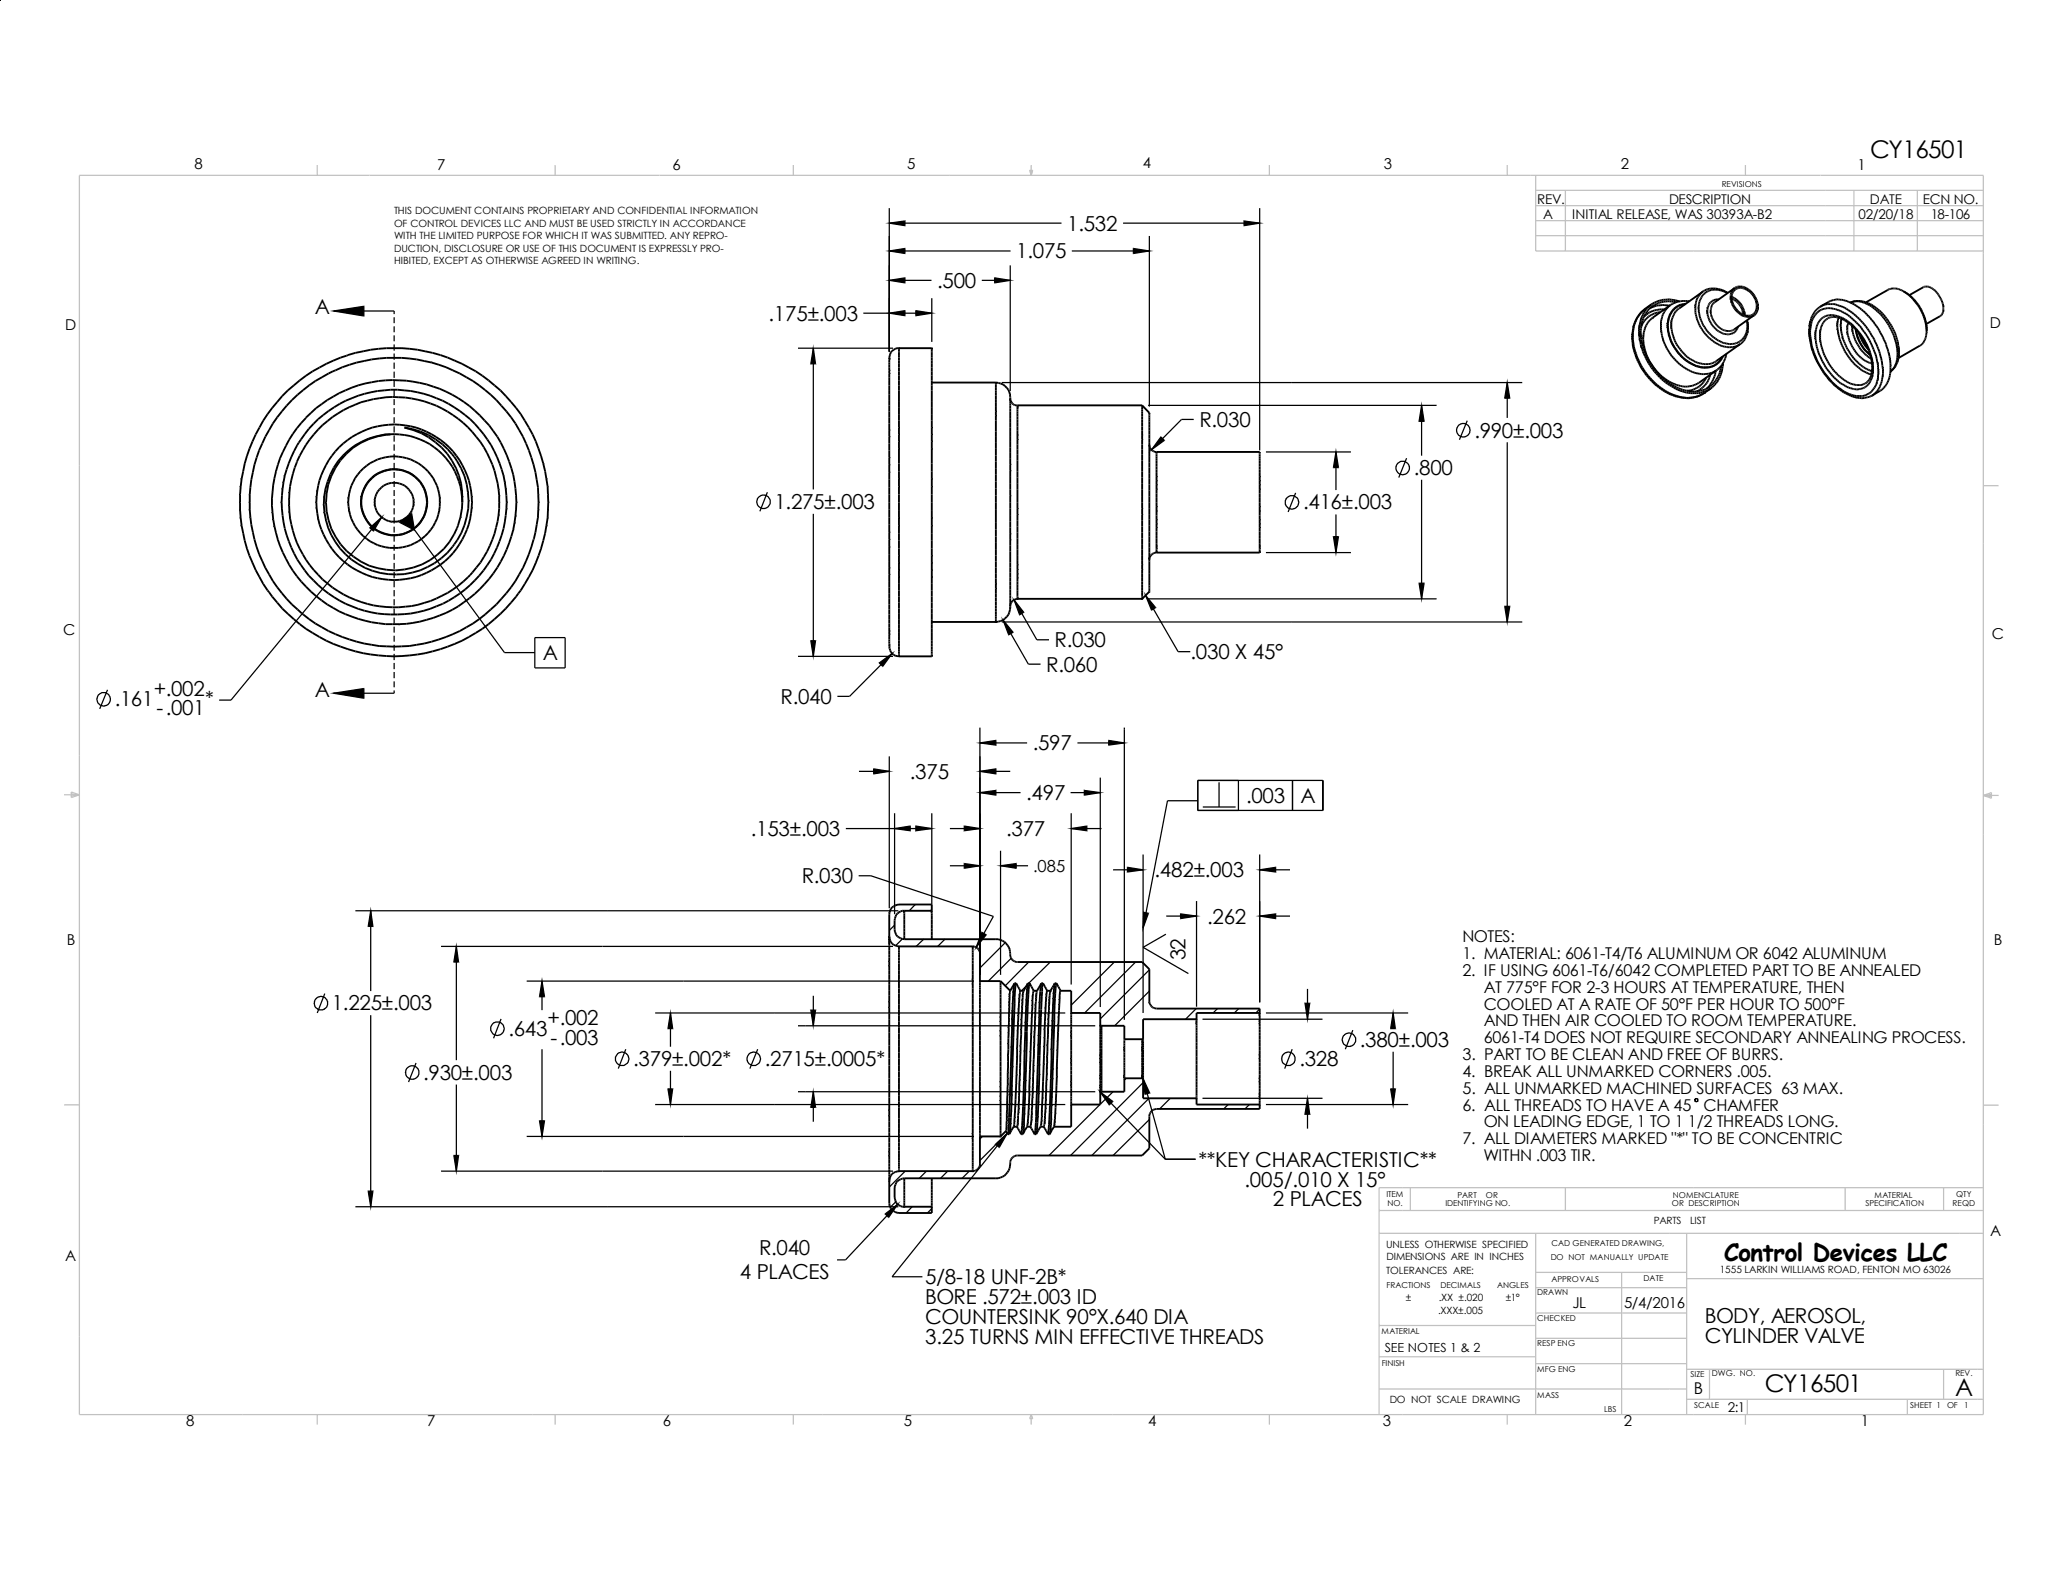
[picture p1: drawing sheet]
<svg xmlns="http://www.w3.org/2000/svg" width="279mm" height="216mm" viewBox="0 0 279 216" stroke-linecap="round" stroke-linejoin="round" font-family="sans-serif">
<defs><g id="words">
<g font-size="3.3">
<text x="253.3" y="21.4">CY16501</text>
<text x="233.5" y="170.8">Control Devices LLC</text>
<text x="239" y="188.5">CY16501</text>
<text x="264.8" y="189.1">A</text>
</g>
<g font-size="2.8">
<text x="137.6" y="35">1.075</text>
<text x="144.5" y="31.2">1.532</text>
<text x="126.9" y="39">.500</text>
<text x="42.6" y="42.6">A</text>
<text x="104.1" y="43.4">.175±.003</text>
<text x="162.4" y="57.8">R.030</text>
<text x="199.7" y="59.3">.990±.003</text>
<text x="191.5" y="64.3">.800</text>
<text x="104.9" y="69">1.275±.003</text>
<text x="176.5" y="69">.416±.003</text>
<text x="73.5" y="89.4">A</text>
<text x="142.8" y="87.7">R.030</text>
<text x="161.2" y="89.3">.030 X 45°</text>
<text x="15.5" y="95.7">.161</text>
<text x="20.8" y="94.2">+.002</text>
<text x="27.8" y="95.7">*</text>
<text x="42.6" y="94.4">A</text>
<text x="105.7" y="95.3">R.040</text>
<text x="141.7" y="91">R.060</text>
<text x="21.2" y="96.9">-.001</text>
<text x="139.9" y="101.6">.597</text>
<text x="123.2" y="105.5">.375</text>
<text x="101.7" y="113.2">.153±.003</text>
<text x="136.3" y="113.2">.377</text>
<text x="139" y="108.4">.497</text>
<text x="168.8" y="108.8">.003</text>
<text x="176.1" y="108.8">A</text>
<text x="108.6" y="119.6">R.030</text>
<text x="156.4" y="118.8">.482±.003</text>
<text x="163.5" y="125.1">.262</text>
<text x="160.6" y="130" transform="rotate(-90 160.6 130)">32</text>
<text x="45" y="136.9">1.225±.003</text>
<text x="68.9" y="140.3">.643</text>
<text x="74.2" y="138.9">+.002</text>
<text x="74.5" y="141.5">-.003</text>
<text x="184.2" y="141.8">.380±.003</text>
<text x="57.3" y="146.3">.930±.003</text>
<text x="85.8" y="144.4">.379±.002*</text>
<text x="103.6" y="144.4">.2715±.0005*</text>
<text x="176" y="144.4">.328</text>
<text x="162.3" y="158">**KEY CHARACTERISTIC**</text>
<text x="168.6" y="160.7">.005/.010 X 15°</text>
<text x="172.4" y="163.4">2 PLACES</text>
<text x="100.2" y="173.3">4 PLACES</text>
<text x="102.8" y="170">R.040</text>
<text x="125.3" y="173.9">5/8-18 UNF-2B*</text>
<text x="125.3" y="176.7">BORE .572±.003 ID</text>
<text x="125.3" y="179.3">COUNTERSINK 90°X.640 DIA</text>
<text x="230.9" y="179.2">BODY, AEROSOL,</text>
<text x="125.3" y="182">3.25 TURNS MIN EFFECTIVE THREADS</text>
<text x="230.9" y="181.9">CYLINDER VALVE</text>
</g>
<g font-size="2.2">
<text x="139.9" y="118.1">.085</text>
<text x="198.1" y="127.6">NOTES:</text>
<text x="198.1" y="129.9">1. MATERIAL: 6061-T4/T6 ALUMINUM OR 6042 ALUMINUM</text>
<text x="198.1" y="132.2">2. IF USING 6061-T6/6042 COMPLETED PART TO BE ANNEALED</text>
<text x="201" y="136.7">COOLED AT A RATE OF 50°F PER HOUR TO 500°F</text>
<text x="201" y="134.5">AT 775°F FOR 2-3 HOURS AT TEMPERATURE, THEN</text>
<text x="198.1" y="143.6">3. PART TO BE CLEAN AND FREE OF BURRS.</text>
<text x="201" y="141.3">6061-T4 DOES NOT REQUIRE SECONDARY ANNEALING PROCESS.</text>
<text x="201" y="139">AND THEN AIR COOLED TO ROOM TEMPERATURE.</text>
<text x="198.1" y="145.9">4. BREAK ALL UNMARKED CORNERS .005.</text>
<text x="198.1" y="148.2">5. ALL UNMARKED MACHINED SURFACES 63 MAX.</text>
<text x="198.1" y="150.5">6. ALL THREADS TO HAVE A 45</text>
<text x="198.1" y="155">7. ALL DIAMETERS MARKED &quot;*&quot; TO BE CONCENTRIC</text>
<text x="201" y="152.7">ON LEADING EDGE, 1 TO 1</text>
<text x="228.6" y="152.7">1/2 THREADS LONG.</text>
<text x="230.7" y="150.5">CHAMFER</text>
<text x="200.9" y="157.3">WITHN .003 TIR.</text>
<text x="229.4" y="188.8">B</text>
</g>
<g font-size="2">
<text x="26.3" y="22.9">8</text>
<text x="59.2" y="23">7</text>
<text x="91.1" y="23.1">6</text>
<text x="122.9" y="22.9">5</text>
<text x="154.8" y="22.8">4</text>
<text x="187.4" y="22.9">3</text>
<text x="219.5" y="22.9">2</text>
<text x="251.6" y="23.1">1</text>
<text x="8.8" y="44.7">D</text>
<text x="269.5" y="44.4">D</text>
<text x="8.6" y="86">C</text>
<text x="269.7" y="86.6">C</text>
<text x="9.1" y="128.1">B</text>
<text x="270" y="128">B</text>
<text x="269.5" y="167.4">A</text>
<text x="8.8" y="170.8">A</text>
<text x="213" y="177.2">JL</text>
<text x="220" y="177.2">5/4/2016</text>
<text x="25.2" y="193.1">8</text>
<text x="57.9" y="193.2">7</text>
<text x="89.8" y="193.1">6</text>
<text x="122.4" y="193.1">5</text>
<text x="155.5" y="193.1">4</text>
<text x="187.3" y="193.2">3</text>
<text x="219.9" y="193.2">2</text>
<text x="252" y="193.2">1</text>
</g>
<g font-size="1.8">
<text x="208.2" y="27.6">REV.</text>
<text x="209" y="29.7">A</text>
<text x="212.9" y="29.7">INITIAL RELEASE, WAS 30393A-B2</text>
<text x="226.1" y="27.6">DESCRIPTION</text>
<text x="251.7" y="29.7">02/20/18</text>
<text x="253.2" y="27.7">DATE</text>
<text x="260.4" y="27.7">ECN NO.</text>
<text x="261.5" y="29.7">18-106</text>
<text x="234" y="191.3">2:1</text>
</g>
<text font-size="1.7" x="187.5" y="183.1">SEE NOTES 1 &amp; 2</text>
<g font-size="1.4">
<text x="53.4" y="29">THIS DOCUMENT CONTAINS PROPRIETARY AND CONFIDENTIAL INFORMATION</text>
<text x="53.4" y="32.4">WITH THE LIMITED PURPOSE FOR WHICH IT WAS SUBMITTED. ANY REPRO-</text>
<text x="53.4" y="34.1">DUCTION, DISCLOSURE OR USE OF THIS DOCUMENT IS EXPRESSLY PRO-</text>
<text x="53.4" y="30.7">OF CONTROL DEVICES LLC AND MUST BE USED STRICTLY IN ACCORDANCE</text>
<text x="53.4" y="35.8">HIBITED, EXCEPT AS OTHERWISE AGREED IN WRITING.</text>
<text x="224" y="165.8">PARTS</text>
<text x="228.9" y="165.8">LIST</text>
<text x="187.7" y="169">UNLESS OTHERWISE SPECIFIED</text>
<text x="187.7" y="172.5">TOLERANCES ARE:</text>
<text x="187.8" y="170.7">DIMENSIONS ARE IN INCHES</text>
<text x="232.9" y="172.4">1555 LARKIN WILLIAMS ROAD, FENTON MO 63026</text>
<text x="190.4" y="176.3">±</text>
<text x="194.8" y="178">.XXX±.005</text>
<text x="194.9" y="176.3">.XX ±.020</text>
<text x="203.9" y="176.3">±1°</text>
<text x="188.2" y="190.1">DO NOT SCALE DRAWING</text>
</g>
<g font-size="1.1">
<text x="233.2" y="25.3">REVISIONS</text>
<text x="187.8" y="162.2">ITEM</text>
<text x="187.9" y="163.4">NO.</text>
<text x="195.8" y="163.4">IDENTIFYING NO.</text>
<text x="197.4" y="162.2">PART</text>
<text x="201.3" y="162.2">OR</text>
<text x="226.4" y="163.4">OR DESCRIPTION</text>
<text x="226.6" y="162.2">NOMENCLATURE</text>
<text x="252.6" y="163.4">SPECIFICATION</text>
<text x="253.9" y="162.2">MATERIAL</text>
<text x="264.5" y="163.4">REQD</text>
<text x="264.9" y="162.2">QTY</text>
<text x="210" y="170.6">DO NOT MANUALLY UPDATE</text>
<text x="210.1" y="173.6">APPROVALS</text>
<text x="210.1" y="168.8">CAD GENERATED DRAWING,</text>
<text x="222.6" y="173.5">DATE</text>
<text x="187.8" y="174.5">FRACTIONS</text>
<text x="195.1" y="174.5">DECIMALS</text>
<text x="202.8" y="174.5">ANGLES</text>
<text x="208.2" y="178.9">CHECKED</text>
<text x="208.2" y="175.3">DRAWN</text>
<text x="187.1" y="180.7">MATERIAL</text>
<text x="187.2" y="185">FINISH</text>
<text x="208.2" y="182.3">RESP ENG</text>
<text x="208.2" y="185.8">MFG ENG</text>
<text x="208.2" y="189.3">MASS</text>
<text x="217.3" y="191.3">LBS</text>
<text x="228.9" y="186.5">SIZE</text>
<text x="229.4" y="190.8">SCALE</text>
<text x="231.9" y="186.4">DWG. NO.</text>
<text x="258.7" y="190.7">SHEET 1</text>
<text x="263.7" y="190.7">OF</text>
<text x="264.8" y="186.4">REV.</text>
<text x="266" y="190.7">1</text>
</g>
</g></defs>
<g fill="#000">
<path d="M120.4 30.2l2.2-.3v.7zM120.4 34l2.2-.3v.6zM120.4 38l2.2-.4v.7zM119.9 30.2h.5v.1zM119.9 30.2l.5-.1v.1zM119.9 34h.5v.1zM119.9 34l.5-.1v.1zM119.9 38h.5v.1zM119.9 38l.5-.1v.1zM122.6 29.8v.1zM122.6 33.6v.1zM122.6 33.7v-.1z"/>
<path d="M122.6 34.3v.1zM122.6 37.5v.1zM122.6 37.6v-.1zM122.6 38.3v.1zM134.7 38.3l-.1 .1zM134.6 38.3h.1l-.1 .1zM134.6 37.5l.1 .1zM134.7 37.6l2.1 .4-2.1 .3zM136.8 37.9l.6 .1h-.6zM136.8 38h.6l-.6 .1zM153.5 34.3v.1h-.1zM153.4 34.3h.1l-.1 .1z"/>
<path d="M153.4 33.6l.1 .1zM153.4 33.6h.1v.1zM153.5 33.7l2.2 .3-2.2 .3zM155.7 33.9l.5 .1h-.5zM155.7 34h.5l-.5 .1zM168.5 30.6h-.1zM168.4 30.6h.1h-.1zM168.4 29.8l.1 .1h-.1zM168.4 29.8l.1 .1zM168.5 29.9l2.1 .3-2.1 .4zM170.6 30.1l.6 .1h-.6zM170.6 30.2h.6l-.6 .1z"/>
<path d="M230 39.9l.2 .1zM230.2 39.7l.1 .1zM230.3 39.6l.1 .1zM230.5 39.9l.1 .1zM230.6 39.3l.1 .1zM230.7 39.3v.1zM230.7 39.8h.1zM230.8 39.2l.1 .1zM230.8 39.6l.1 .1zM231 39.5l.1 .1zM231 39.1l.1 .1zM231.1 39.4l.1 .1z"/>
<path d="M231.2 39.4v.1zM231.2 39l.1 .2zM231.4 39.3v.1zM231.4 39l.1 .1zM231.5 39.2l.1 .1zM231.6 38.9l.1 .2zM231.7 39.2l.1 .1zM231.9 38.9v.2zM231.9 39.1v.1zM232.1 38.9v.2zM232.2 39.1v.1zM232.3 38.9v.2z"/>
<path d="M232.4 39.1v.1zM232.5 39v.1zM232.6 39l-.1 .1zM232.6 39.1v.1zM232.8 39l-.1 .2zM232.8 39.2v.1zM233 39.2v.1zM233 39.1v.1zM233.3 39.2l-.1 .2zM233.3 39.2l-.1 .1zM233.5 39.3l-.1 .2zM233.5 39.2v.2z"/>
<path d="M233.7 39.4l-.1 .1zM233.7 39.4v.1zM233.8 39.6l.1-.1zM234 39.5l-.1 .1zM234.3 39.8l.1 .1zM234.3 39.7h.1zM234.4 39.5l.1 .1zM234.4 39.8l.2 .1zM234.4 39.4h.2zM234.5 39.7l.1 .1zM234.5 39.2l.2 .1zM234.6 39.5l.1 .1z"/>
<path d="M234.7 39.4v.1zM234.7 39.1v.1zM234.7 39.3l.1 .1zM234.7 39l.1 .1zM234.8 39.2l.1 .1zM234.9 39.2v.1zM234.9 38.9v.1zM234.9 39.1l.1 .1zM235 38.8l.1 .1zM235.1 39l.1 .1zM235.2 38.7v.2zM235.2 38.9l.1 .2z"/>
<path d="M235.3 38.7v.1zM235.4 38.9v.1zM235.5 38.7v.1zM235.5 38.9v.1zM235.6 38.7l.1 .1zM235.7 38.7v.1zM235.7 38.9v.1zM235.8 38.7v.1zM235.8 38.9v.1zM236 38.7v.1zM236 38.9v.1zM236.2 38.9l-.1 .2z"/>
<path d="M236.2 38.7l-.1 .2zM236.3 39v.1zM236.3 38.8v.1zM236.5 39.1v.1zM236.5 38.9v.1zM236.7 39.2l-.1 .1zM236.6 39.1l.1-.1zM236.9 39.2l-.1 .2zM236.9 39.1l-.1 .1zM236.9 39.5l.1-.1zM236.9 39.3l.1-.1zM237.1 39.6l.1-.1z"/>
<path d="M237.1 39.4l.1-.1zM237.3 39.6l-.1 .2zM237.2 39.8l.1-.1zM237.3 39.5l-.1 .1zM237.2 39.6l.1-.1zM237.3 39.9l.1-.1zM237.4 39.7v-.1zM237.6 39.8l-.1 .1zM255.7 39.1l.1 .1zM255.9 39v.2zM256 39l.1 .1zM256.2 38.9v.2z"/>
<path d="M256.4 38.9v.2zM256.6 38.9v.2zM256.8 38.9v.2zM257 39v.1zM257.2 39l-.1 .2zM257.4 39.1l-.1 .1zM257.6 39.2v.1zM257.7 39.4l.1-.1zM258 39.4l-.1 .1zM258.2 39.6l-.1 .1zM258.3 39.6l-.1 .1zM258.3 39.8l.1-.1z"/>
<path d="M258.5 39.7l-.1 .1zM258.5 40l.1-.1zM258.6 40l.1-.1zM260.5 38.8v.1zM260.6 38.7v.1zM260.7 38.7l.1 .1zM260.9 38.7v.1zM261 38.7v.1zM261.2 38.7v.1zM261.3 38.7v.2zM261.5 38.8l-.1 .1zM261.6 38.9v.1z"/>
<path d="M261.7 39.1l.1-.1zM261.9 39.1l-.1 .1zM262.1 39.2l-.1 .1zM262 39.2v.1zM262.1 39.4l.1-.1zM262.3 39.5v.1zM262.4 39.7l.1-.1zM262.6 39.8l-.1 .1zM34.1 59.7l.1 .1zM34.5 58.8h.1zM35 57.8l.1 .1zM35.6 56.9v.1z"/>
<path d="M35.8 59.1h.1zM36.2 56v.1zM36.3 58.2l.1 .1zM36.8 55.2h.1zM36.7 55.2h.2zM36.9 57.3l.1 .1zM37.4 54.4h.1zM37.5 56.4v.1zM37.4 56.4l.1 .1zM38.1 55.6l.1 .1zM38.1 53.6h.1zM38.7 54.9h.1z"/>
<path d="M38.9 52.8l.1 .1zM39.1 59.5l.1 .1zM39.5 54.1v.1zM39.6 58.7l.1 .1zM39.7 52.1l.1 .1zM40.1 57.9l.1 .1zM40.2 53.4l.1 .1zM40.5 51.4l.1 .1zM40.6 59.4l.2 .1zM40.7 57.2l.1 .1zM41 52.7l.1 .1zM41.2 58.7l.1 .1z"/>
<path d="M41.4 50.8v.1zM41.4 56.5v.1zM41.7 58l.1 .1zM41.8 52.1l.1 .1zM41.9 59.4l.1 .1zM42 55.8l.1 .1zM42.2 50.2l.1 .1zM42.4 57.3l.1 .1zM42.4 58.8h.1zM42.7 51.5v.1zM42.6 51.5l.1 .1zM42.7 55.2l.1 .1z"/>
<path d="M43 58.1l.1 .1zM43 56.7l.1 .1zM43.2 49.7l.1 .1zM43.5 54.6l.1 .1zM43.5 51l.1 .1zM43.6 57.5l.1 .1zM43.7 56.1l.1 .1zM44.1 49.1l.1 .2zM44.2 54.1l.1 .1zM44.3 56.9l.1 .1zM44.4 55.5l.1 .2zM44.4 50.5l.1 .1z"/>
<path d="M45 56.4v.1zM45.1 48.7v.2zM45 53.6l.1 .1zM45.2 42.1l4.1-.6v1.3zM44.7 42.1h.5v.1zM44.7 42.1l.5-.1v.1zM45.2 55l.1 .2zM45.4 50v.2zM45.7 55.9l.1 .1zM45.9 53.1v.2zM46 54.6v.1zM46.1 48.3v.1z"/>
<path d="M46.3 49.7h.1zM46.4 55.4l.1 .1zM46.7 52.7l.1 .2zM46.8 54.1v.2zM47 59.5l.1 .1zM47.1 48v.1zM47.2 55l.1 .2zM47.3 49.3v.1zM47.6 59.1l.1 .1zM47.6 53.8l.1 .1zM47.6 52.4l.1 .1zM48 54.7l.1 .1z"/>
<path d="M48.1 47.7v.1zM48.3 49v.1zM48.3 58.7v.1zM48.5 53.5v.1zM48.5 52.1v.1zM48.8 59.9l.1 .1zM48.9 54.4v.1zM48.9 59.7l.1 .1zM48.9 58.3l.1 .2zM49.1 47.5l.1 .1zM49.3 41.4h.1l-.1 .1zM49.3 41.5l.1-.1z"/>
<path d="M49.3 42.8l.1 .1zM49.3 48.8v.1zM49.3 53.2l.1 .1zM49.7 58v.2zM49.7 54.1v.2zM49.9 59.4l.1 .1zM49.9 59.3l.1 .1zM50.2 47.2v.2zM50.2 53v.1zM50.3 48.6v.1zM50.3 51.6v.2zM50.4 57.8v.1z"/>
<path d="M50.5 53.9l.1 .2zM50.9 59l.1 .1zM51.1 59v.1zM51.1 57.6v.1zM51.1 52.8v.2zM51.3 47.1v.1zM51.3 51.5v.1zM51.3 48.4l.1 .2zM51.4 53.8v.1zM51.9 57.5v.1zM52 52.7v.2zM52.2 58.7v.1z"/>
<path d="M52.2 51.4v.1zM52.3 53.7v.1zM52.3 58.8v.1zM52.3 47v.2zM52.4 48.3v.2zM52.3 48.3l.1 .2zM52.6 57.4v.1zM52.9 52.7v.1zM53.1 51.4v.1zM53.2 53.6v.2zM53.4 57.4v.1zM53.4 47v.2z"/>
<path d="M53.4 48.3v.2zM53.8 52.7v.1zM54 53.7v.1zM54.1 51.4v.1zM54.1 58.7v.1zM54.1 57.4v.1zM54.4 48.3v.2zM54.4 47v.2zM54.7 52.7v.2zM54.8 58.8v.1zM54.9 57.5v.1zM54.9 53.7v.1z"/>
<path d="M55 51.4v.2zM55.5 48.4l-.1 .2zM55.4 48.4v.2zM55.5 47.1v.1zM55.5 58.9v.2zM55.6 57.6v.1zM55.6 52.8v.2zM55.8 53.8v.2zM55.9 58v.1zM56 51.6l-.1 .1zM56 58.1v.2zM56.3 59.1l-.1 .2z"/>
<path d="M56.4 57.8l-.1 .1zM56.5 48.6l-.1 .1zM56.6 53l-.1 .1zM56.5 53v.1zM56.6 47.2v.2zM56.6 54v.1zM56.9 51.7v.2zM56.9 59.4v.1zM57 58.4v.1zM57.1 58.6v.1zM57.1 58v.2zM57.4 53.2v.1z"/>
<path d="M57.5 54.3l-.1 .1zM57.5 54.2l-.1 .2zM57.5 48.8l-.1 .1zM57.6 59.7v.1zM57.6 47.5v.1zM57.8 58.3l-.1 .2zM57.8 51.9v.2zM58.1 58.8l-.1 .1zM58 59.2l.1-.1zM58.3 53.5v.1zM58.3 54.5v.2zM58.5 58.7l-.1 .1z"/>
<path d="M58.5 49v.1zM58.6 47.7v.1zM58.7 52.2v.2zM59.1 59.8l-.1 .1zM59 59.5l.1-.1zM59.1 59.1v.1zM59.1 53.8v.1zM59.5 49.3l-.1 .1zM59.6 52.6v.1zM59.6 48v.1zM59.8 59.5l-.1 .1zM59.9 55.2v.1z"/>
<path d="M60 54.1l-.1 .2zM60.5 49.7h-.1zM60.5 52.9l-.1 .1zM60.6 55.8l.1-.1zM60.7 48.3l-.1 .1zM60.8 54.6l-.1 .1zM61.3 53.4v.1zM61.3 53.3v.2zM61.3 56.2l.1-.1zM61.4 50l-.1 .2zM61.6 55l-.1 .2zM61.7 48.7l-.1 .2z"/>
<path d="M61.6 48.7v.2zM62.1 56.7v-.1zM62.1 53.8v.1zM62.3 55.5v.2zM62.3 50.5v.1zM62.6 49.1v.2zM62.7 57.3l.1-.1zM62.8 54.4h.1zM63 56.1v.1zM63.2 51v.1zM63.4 57.9l.1-.1zM63.6 49.7l-.1 .1z"/>
<path d="M63.6 55l.1-.1zM63.7 56.8l.1-.1zM64 58.5l.1-.1zM64.1 51.5v.1zM64.3 57.4l.1-.1zM64.4 55.5l-.1 .1zM64.5 50.2l-.1 .1zM64.5 59.2l.1-.1zM64.9 58.1l.1-.1zM64.9 52.1v.1zM65 56.3l.1-.1zM65.1 56.1l-.1 .2z"/>
<path d="M65.1 59.9l.1-.1zM65.4 50.8l-.1 .1zM65.5 58.8l.1-.1zM65.6 56.9h.1zM65.8 52.7l-.1 .1zM66 59.5l.1-.1zM66.2 51.5l.1-.1zM66.3 51.4l-.1 .1zM66.5 53.5v-.1zM66.8 58.4l.1-.1zM67.1 52.1l-.1 .1zM67.2 54.2l.1-.1z"/>
<path d="M67.8 52.9l.1-.1zM67.8 59.9h.1zM67.9 54.9h.1zM68.6 53.6h-.1zM68.5 53.6h.1zM68.6 55.7l.1-.1zM69.2 54.4h.1zM69.2 56.5l.1-.1zM69.9 57.3l-.1 .1zM69.8 57.4l.1-.1zM69.9 55.2h.1zM70.3 58.3l.1-.1z"/>
<path d="M70.5 56.1l.1-.1zM70.8 59.1h.1zM71.1 57l.1-.1zM71.6 57.9l.2-.1zM72.1 58.8h.1zM72.6 59.8l.1-.1zM109.7 49.4l.1-.1v.1zM109.7 49.3h.1l-.1 .1zM110.2 47.2l.2 2.1h-.6zM110.2 46.6v.6l-.1-.1zM110.2 46.6v.6zM110.4 49.3l.2 .1z"/>
<path d="M110.4 49.3l.2 .1h-.2zM120.4 42.4l2.2-.3v.7zM119.9 42.4h.5v.1zM119.9 42.4l.5-.1v.1zM120.4 59.1h.2zM120.4 58.3h.2zM120.4 50.6h.2zM120.4 50.2h.2zM120.4 48.7h.2zM120.4 48.6h.2zM120.4 48.2h.1zM120.4 47.9l.2 .1z"/>
<path d="M120.7 47.4l.1 .1zM120.7 47.5h.1zM120.9 47.2l.1 .2zM121.2 47.1v.1zM121.5 47v.2zM121.8 59.8h.1zM121.8 58.8h.1zM121.8 57.9h.1zM121.8 47.2h.1zM122.6 42v.1zM122.6 42.1v-.1zM124 42.8h.1h-.1z"/>
<path d="M124 42v.1zM124 42h.1l-.1 .1zM124 42.1l2.2 .3-2.2 .4zM126.2 42.3l.5 .1h-.5zM126.2 42.4h.5l-.5 .1zM126.2 59.8h.1zM126.2 58.8h.1zM126.2 57.9h.1zM126.2 47.2h.1zM134.9 56.3h.1zM134.9 55.7h.1zM134.9 51.9h.1z"/>
<path d="M134.9 51.8h.1zM135.2 51.7v.2zM135.6 51.8l-.1 .1zM135.9 52l-.1 .1zM135.9 51.9l-.1 .2zM136.1 52.3l.1-.1zM136.2 52.2l-.1 .1zM136.4 52.4v.1zM136.6 52.8l.1-.1zM136.7 53.1l.1-.1zM136.8 53.4h.1zM136.7 54.1h.1z"/>
<path d="M136.8 54.4l.1-.1zM136.9 54.6l.1-.1zM137.1 54.7h-.1zM137 54.7h.1zM137.2 54.8v.1zM137.4 54.9v.1zM137.6 54.9v.1zM137.8 59.5h.1zM137.8 58.9h.1zM137.8 55.2h.1zM137.8 55.1h.1zM154.7 59.5h.1z"/>
<path d="M154.7 58.9h.1zM154.7 55.2h.1zM154.7 55.1h.1zM157.2 59.1v.1zM157.7 59.6h.1l-.1 .1zM157.7 59.6h.1zM192.2 57.1h-.1zM192.1 57l.1 .1h-.1zM192.5 54.9l.4 2.2h-.7zM192.5 54.4v.5h-.1zM192.5 54.4l.1 .5h-.1zM192.9 57.1l.1-.1v.1z"/>
<path d="M192.9 57.1h.1zM203.8 53.9l-.1 .1zM203.7 53.9h.1l-.1 .1zM204.1 51.8l.4 2.1h-.7zM204.1 51.3v.5h-.1zM204.1 51.3l.1 .5h-.1zM204.5 53.9l.1 .1zM220.9 45.3h.2zM220.9 45.6h.2zM220.9 45.9h.2zM221 45h.1zM221 46.2h.1z"/>
<path d="M221 46.5h.1zM221 44.7h.1zM221 46.8h.1zM221 46h.1zM221 45.7h.1zM221 45.4h.1zM221 45.3l.1 .1zM221.1 44.4l.1 .1zM221.1 46.3h.1zM221.1 44.7l.1 .1zM221.1 44.2h.1zM221.1 47.1h.1z"/>
<path d="M221.1 46.7l.1-.1zM221.1 46.6h.1zM221.2 47.5l.1-.1zM221.1 46.9h.2zM221.1 44.2h.2zM221.2 44.2h.1zM221.2 43.9h.1zM221.3 47.8l.1-.1zM221.2 47.3l.2-.1zM221.2 43.9h.2zM221.3 43.6l.1 .1zM221.3 47.6h.1z"/>
<path d="M221.4 43.4l.1 .1zM221.4 48h.1zM221.4 48.4l.2-.1zM221.4 47.9h.2zM221.4 43.4h.2zM221.4 43.3l.2 .1zM221.5 43.2h.1zM221.5 48.3l.2-.1zM221.6 43.1l.1 .1zM221.6 48.7l.1-.1zM221.6 42.9l.1 .1zM221.7 48.6l.1-.1z"/>
<path d="M221.7 42.9l.1 .1zM221.7 49l.1-.1zM221.8 42.7l.1 .1zM221.8 48.9h.2zM221.8 42.7l.2 .1zM221.9 49.3l.1-.1zM221.9 45.4h.1zM221.9 45.1h.1zM221.9 44.7h.1zM221.9 44.4h.1zM221.9 42.5l.1 .1zM221.9 45.7h.1z"/>
<path d="M221.9 44.2h.1zM222 49.2l.1-.1zM222 42.5h.1zM222 46h.1zM222 43.9h.1zM222 49.6l.1-.1zM222.1 42.3l.1 .1zM222 46.4l.2-.1zM222 43.6h.2zM222.1 45.1h.1zM222.1 44.7l.1 .1zM222.1 46.7h.1z"/>
<path d="M222.1 43.3h.1zM222.1 49.5h.1zM222.2 42.2v.1zM222.1 45.7h.1zM222.1 45.4h.1zM222.1 44.4l.1 .1zM222.2 49.9l.1-.1zM222.2 46h.1zM222.2 44.2h.1zM222.2 47h.1zM222.2 43l.1 .1zM222.2 42.1l.1 .1z"/>
<path d="M222.2 46.3h.1zM222.2 43.9h.1zM222.2 43.9l.2 .1zM222.2 43.6h.2zM222.3 49.8h.1zM222.3 42.1l.1 .1zM222.3 46.7l.1-.1zM222.3 47.3h.1zM222.3 42.8h.1zM222.5 50.1l-.1 .1zM222.3 43.3l.2 .1zM222.4 43.7l.1 .1z"/>
<path d="M222.4 46.9h.1zM222.4 47.7l.1-.1zM222.4 42.5l.1 .1zM222.5 42v.1zM222.4 46.1l.1-.1zM222.4 46h.1zM222.4 45.8h.1zM222.4 43.1h.1zM222.5 46.6h.1zM222.5 46.3h.1zM222.5 45.5h.1zM222.5 45.2l.1 .1z"/>
<path d="M222.5 47.3l.1-.1zM222.5 43.5l.1 .1zM222.5 45h.1zM222.5 50.1h.1zM222.5 41.9l.1 .1zM222.5 42.8l.1 .1zM222.5 48l.1-.1zM222.5 42.3h.1zM222.5 50.4h.2zM222.6 42.8l.1 .1zM222.5 46.9h.2zM222.6 41.8l.1 .1z"/>
<path d="M222.6 47.2h.1zM222.6 44.7h.1zM222.6 47.6l.1-.1zM222.7 43.3l.1 .1zM222.6 44.5h.2zM222.6 44.4l.2 .1zM222.7 42.6l.1 .1zM222.7 47.5h.1zM222.8 50.6l-.1 .1zM222.7 48.3h.1zM222.7 42.1h.1zM222.8 42.6v.1z"/>
<path d="M222.7 44.2l.1 .1zM222.7 47.9h.1zM222.8 47.8l.1-.1zM222.8 42.4l.1 .1zM222.8 43.1l.1 .1zM222.8 48.6h.1zM222.8 41.9h.1zM222.8 41.8l.1 .1zM222.8 48h.2zM222.8 44l.2 .1zM222.8 48.2h.2zM223 50.6l-.1 .1z"/>
<path d="M222.9 42.5l.1 .1zM223 50.8l-.1 .1zM223 43.8l.1 .1zM222.9 42.2h.2zM223 43l.1 .1zM223 48.3h.1zM223.1 48.5l-.1 .1zM223 48.5h.1zM223 48.9h.1zM223 41.7h.1zM223.1 43.6l.1 .1zM223.1 42h.1z"/>
<path d="M223.2 50.9l-.1 .1zM223.1 42.3l.1 .1zM223.1 48.6h.1zM223.2 51.1l-.1 .1zM223.2 42.8l.1 .1zM223.3 48.8l-.1 .1zM223.1 48.9l.2-.1zM223.2 49.2h.1zM223.2 41.4l.1 .2zM223.2 43.4l.1 .1zM223.3 48.9h.1zM223.3 41.8l.1 .1z"/>
<path d="M223.4 42.2v.1zM223.4 42.7v.1zM223.4 51.3l.1-.1zM223.4 43.3h.1zM223.4 49.5h.1zM223.4 41.3l.1 .1zM223.4 49.2l.1-.1zM223.4 41.6l.1 .1zM223.6 42.1v.1zM223.6 41.5v.2zM223.6 42.5v.2zM223.6 43.1v.1z"/>
<path d="M223.5 49.4h.1zM223.6 41.1v.1zM223.7 51.4l-.1 .1zM223.6 49.4h.1zM223.6 51.7l.1-.1zM223.6 41.4l.1 .1zM223.7 42.9l.1 .2zM223.9 50l-.1 .1zM223.8 41.4l.1 .2zM223.8 42l.1 .1zM223.8 42.4l.1 .1zM223.8 41l.1 .1z"/>
<path d="M223.9 51.8l-.1 .1zM223.9 41.3v.1zM223.9 51.7v.1zM223.9 50l.1-.1zM224 49.9l-.1 .1zM224.1 50.3l-.1 .1zM224 41.9l.1 .1zM224 42.3l.1 .2zM224 40.9l.1 .1zM224.1 41.4v.1zM224.1 41.1v.2zM224.2 52.1l-.1 .1z"/>
<path d="M224.1 52l.1-.1zM224.2 50.2v.1zM224.1 50.2l.1-.1zM224.2 42.3l.1 .1zM224.3 50.6l-.1 .1zM224.3 41.3v.1zM224.3 41.9v.1zM224.3 40.8v.1zM224.3 41.1h.1zM224.3 41l.1 .1zM224.4 52.3l-.1 .1zM224.5 50.5h-.1z"/>
<path d="M224.5 52.2l-.1 .1zM224.5 52.2h-.1zM224.3 50.5l.2-.1zM224.5 42.2v.1zM224.5 50.8v.1zM224.5 41.8v.2zM224.5 40.7v.1zM224.6 41.2v.2zM224.5 40.9l.1 .2zM224.5 50.7l.2-.1zM224.7 52.5l-.1 .1zM224.6 50.8l.1-.1z"/>
<path d="M224.7 52.4v.1zM224.7 52.4l-.1 .1zM224.7 42.2v.1zM224.8 51.1l-.1 .1zM224.8 41.8v.1zM224.8 40.9v.1zM224.7 40.6l.1 .1zM224.8 41.2v.2zM224.9 50.8l-.1 .1zM224.9 51l-.1 .1zM224.9 52.7h-.1zM224.8 44.6h.2z"/>
<path d="M224.8 44.4h.2zM224.8 44.1h.2zM224.8 43.8h.2zM224.9 43.6h.1zM224.9 43.5l.1 .1zM225 52.6l-.1 .1zM224.9 44.9h.1zM224.9 43.3h.1zM225 41.8v.1zM225 40.8v.1zM225 40.5v.1zM224.9 45.2h.1z"/>
<path d="M225 51.1l.1-.1zM225 45.5h.1zM225 43l.1 .1zM225.1 41.2v.1zM225 42.8h.1zM225.2 51.2l-.1 .1zM225.2 52.8l-.1 .1zM225 45.8h.2zM225.1 42.5l.1 .1zM225.3 52.7l-.1 .2zM225.1 46.1h.2zM225.3 51.6h-.1z"/>
<path d="M225.3 41.8v.1zM225.3 40.7v.2zM225.3 40.5v.1zM225.3 51.2v.1zM225.3 46.4v-.1zM225.2 42.3l.1 .1zM225.4 41.2v.1zM225.4 51.4l-.1 .1zM225.4 53v.1zM225.3 42.1l.1 .1zM225.3 46.7l.2-.1zM225.6 51.8l-.1 .1z"/>
<path d="M225.6 53h-.1zM225.6 51.4l-.1 .1zM225.6 40.7v.2zM225.5 41.9l.1 .1zM225.6 40.5v.1zM225.5 46.9h.1zM225.6 41.2v.2zM225.7 51.6l-.1 .1zM225.7 53.1l-.1 .2zM225.6 47.2h.1zM225.6 41.7l.1 .1zM225.8 53.1v.1z"/>
<path d="M225.8 51.5l-.1 .1zM225.8 40.7v.1zM225.8 52v.1zM225.8 40.4v.2zM225.7 44.3h.1zM225.7 44.1h.1zM225.7 43.8h.1zM225.8 41.6v.1zM225.8 44.3h.1zM225.8 44.1h.1zM225.8 43.8h.1zM225.8 44.9l.1-.1z"/>
<path d="M225.8 44.6h.1zM225.8 43.6h.1zM225.8 47.5l.1-.1zM225.9 51.8v.1zM225.9 41.2v.2zM225.8 44.8h.1zM225.8 43.3h.1zM226 53.3l-.1 .1zM225.8 43.3h.2zM225.8 45.1h.2zM225.8 43.1h.2zM225.9 45.1h.1z"/>
<path d="M225.9 43.1h.1zM225.9 45.4h.1zM225.9 41.4l.1 .1zM226 51.8l.1-.1zM225.9 45.4l.2-.1zM225.9 42.9h.2zM225.9 42.8l.2 .1zM225.9 47.8l.2-.1zM226.1 52.2v.1zM226.1 53.3v.1zM226.1 40.7v.1zM226.1 40.4v.2z"/>
<path d="M226 42.8l.1 .1zM226 45.7l.1-.1zM226 42.6l.1 .1zM226 45.6h.1zM226.1 42.6l.1 .1zM226.1 45.9h.1zM226.1 41.3l.1 .1zM226.2 52l-.1 .1zM226.2 53.4v.1zM226.2 53.4v.2zM226.1 42.5h.1zM226.1 42.4l.1 .1z"/>
<path d="M226.1 42.4l.2 .1zM226.3 46.1l-.1 .1zM226.2 46.2l.1-.1zM226.3 51.8l-.1 .1zM226.3 41.1v.2zM226.2 41.1l.1 .2zM226.2 42.2l.1 .1zM226.4 40.7v.2zM226.2 44.4h.2zM226.2 44.2h.2zM226.2 43.9h.2zM226.2 43.6h.2z"/>
<path d="M226.4 52.3l-.1 .2zM226.4 53.4v.1zM226.3 48.3l.1-.1zM226.4 40.5v.1zM226.3 44.7l.1-.1zM226.3 43.4h.1zM226.3 42.2l.1 .1zM226.3 46.5l.1-.1zM226.3 44.9h.1zM226.3 43.2h.1zM226.3 46.4h.1zM226.3 42.1h.1z"/>
<path d="M226.5 52.2l-.1 .1zM226.4 45.2l.1-.1zM226.4 42.1h.1zM226.4 41l.1 .1zM226.4 41.1h.1zM226.5 53.5v.1zM226.4 43h.1zM226.4 46.7h.1zM226.6 51.9l-.1 .2zM226.4 45.4h.2zM226.4 46.7h.2zM226.5 41.9l.1 .1z"/>
<path d="M226.6 48.4l-.1 .1zM226.5 42.8h.1zM226.7 40.7v.2zM226.5 45.7l.2-.1zM226.5 41.9l.2 .1zM226.7 52.5l-.1 .1zM226.7 53.5v.1zM226.7 40.9v.2zM226.7 40.5v.1zM226.6 42.5l.1 .1zM226.7 46.9l-.1 .1zM226.6 46.9h.1z"/>
<path d="M226.6 47l.1-.1zM226.6 41.7l.1 .1zM226.6 46l.1-.1zM226.8 52.3l-.1 .1zM226.8 53.6l-.1 .2zM226.8 53.6v.2zM226.7 42.4h.1zM226.7 41.7l.1 .1zM226.8 52v.2zM226.8 48.7l-.1 .1zM226.8 46.1l-.1 .1zM226.8 47.2h-.1z"/>
<path d="M226.7 47.2h.2zM226.8 41.6l.1 .1zM226.9 40.9v.1zM226.9 40.8v.1zM226.8 42.2h.1zM227 40.6l-.1 .1zM226.9 46.4v.1zM226.9 41.6v.1zM227 53.6l-.1 .1zM227 52.5v.1zM227 48.9l-.1 .1zM226.9 42l.1 .1z"/>
<path d="M226.9 41.4l.1 .2zM227.1 52.2l-.1 .1zM227.1 52.2h-.1zM227.1 53.7l-.1 .1zM227.1 46.7h-.1zM227 46.7h.1zM227.1 40.8v.1zM227 41.5l.1 .1zM227.1 47.7h.1zM227.1 41.9l.1 .1zM227.1 47.7l.1-.1zM227.1 41.4h.1z"/>
<path d="M227.2 52.8v.1zM227.2 53.7v.1zM227.2 49.1v.1zM227.3 40.6l-.1 .2zM227.1 46.9h.1zM227.2 41.4l.1 .1zM227.3 52.6v.1zM227.3 52.2v.1zM227.3 40.7v.2zM227.2 48l.1-.1zM227.2 41.7l.1 .1zM227.3 47.9l.1-.1z"/>
<path d="M227.4 53.8l-.1 .1zM227.3 41.2l.1 .2zM227.5 49.3l-.1 .1zM227.4 41.3l.1 .1zM227.5 52.9v.1zM227.5 53.8v.1zM227.5 48.1v.1zM227.6 52.3l-.1 .1zM227.5 40.7l.1 .1zM227.5 48.1l.1-.1zM227.5 47.4l.1-.1zM227.5 41.2l.1 .1z"/>
<path d="M227.6 52.7v.1zM227.6 53.8v.2zM227.6 41.2l.1 .1zM227.7 48.3l-.1 .1zM227.7 49.5l-.1 .1zM227.8 48.3h-.1zM227.6 47.7l.2-.1zM227.6 47.6h.2zM227.8 40.6v.2zM227.8 41.1v.1zM227.8 53v.1zM227.8 53.8v.1z"/>
<path d="M227.8 52.3v.2zM227.9 52.8l-.1 .1zM227.8 41.1l.1 .2zM227.9 48.5l-.1 .1zM227.9 47.8l-.1 .1zM227.9 53.9v.1zM227.9 48.6l.1-.1zM228 49.7l-.1 .1zM228 41.1v.1zM228 52.4v.1zM228 40.6v.2zM228.1 53.1v.1z"/>
<path d="M228 41.1l.1 .1zM228.1 53.8v.2zM228.1 48.7l-.1 .1zM228 48h.1zM228.2 52.9l-.1 .1zM228.1 48.7l.1-.1zM228.2 49.8l-.1 .2zM228.2 53.9v.1zM228.2 41v.1zM228.3 52.4v.1zM228.3 40.6v.2zM228.2 48.3l.1-.1z"/>
<path d="M228.4 53.2v.1zM228.4 53.9v.1zM228.4 48.9h-.1zM228.4 48.8l-.1 .1zM228.4 52.9v.1zM228.4 50v.1zM228.4 53.9v.2zM228.6 40.6l-.1 .2zM228.5 48.3l-.1 .1zM228.6 52.4v.1zM228.6 49l-.1 .1zM228.6 49v.1z"/>
<path d="M228.7 53.2l-.1 .1zM228.7 52.9v.1zM228.7 53.9v.1zM228.7 50.1l-.1 .1zM228.7 53v.1zM228.7 48.5v.1zM228.7 48.5l-.1 .1zM228.7 53.9v.2zM228.8 52.3v.2zM228.8 49.1v.2zM228.9 49.1l-.1 .1zM228.9 52.9v.1z"/>
<path d="M228.9 53.8v.2zM228.9 50.2v.2zM228.9 48.6v.2zM229 53.3l-.1 .1zM229 53.9v.1zM229 53v.1zM229 52.3l.1 .1zM229 52.3v.1zM229.1 49.3l-.1 .1zM229.1 49.2l-.1 .2zM229.2 52.8v.1zM229.2 53.8v.2z"/>
<path d="M229.2 50.4v.1zM229.2 48.8l-.1 .1zM229.2 53.3v.1zM229.2 52.2l.1 .2zM229.3 53v.2zM229.3 49.4l-.1 .1zM229.3 49.4v.1zM229.4 52.7v.2zM229.4 48.9v.1zM229.4 53.8l.1 .1zM229.4 52.2l.1 .1zM229.4 50.5v.1z"/>
<path d="M229.5 53.8v.1zM229.5 53.3v.1zM229.5 53v.2zM229.5 49.5v.1zM229.6 52.7l.1 .1zM229.6 49v.1zM229.5 42.4l.1-.1zM229.5 42.1h.1zM229.5 41.9l.1-.1zM229.5 41.8h.1zM229.5 41.6h.1zM229.5 41.4h.1z"/>
<path d="M229.7 52.1v.1zM229.5 42.6h.2zM229.5 41.1h.2zM229.7 53.7v.1zM229.7 50.5v.2zM229.7 53.8v.1zM229.6 40.9h.1zM229.7 49.6v.1zM229.6 42.9l.1-.1zM229.8 53.3v.1zM229.8 53v.1zM229.8 52.5l.1 .2z"/>
<path d="M229.8 49.6l-.1 .1zM229.7 43.1h.1zM229.8 53l.1 .1zM229.7 40.5h.1zM229.9 52v.1zM229.9 49.1l-.1 .1zM229.7 43.4l.2-.1zM229.8 40.3h.1zM230 53.7v.1zM230 50.6l-.1 .1zM230 52.5h.1zM230 49.7v.1z"/>
<path d="M229.9 43.6h.1zM230 52.9l.1 .1zM230 53.3l.1 .1zM230 53l.1 .1zM230 51.9l.1 .1zM230 49.6v.1zM229.9 41.7h.1zM229.9 40l.1 .1zM230.1 49.2l-.1 .1zM230 42.2h.1zM230 42h.1zM230 41.5h.1z"/>
<path d="M230 41.2l.1 .1zM230 43.9h.1zM230 42.5l.1-.1zM230 41l.1 .1zM230.2 52.3l.1 .1zM230.2 53.6l.1 .1zM230 42.7h.2zM230 40.8l.2 .1zM230.2 52.8l.1 .1zM230.2 50.6v.2zM230.1 43l.1-.1zM230.1 42.9h.1z"/>
<path d="M230.1 44.2l.1-.1zM230.3 49.7l-.1 .2zM230.3 49.7v.1zM230.3 49.7l-.1 .1zM230.1 40.6h.2zM230.3 53.2v.1zM230.3 52.9v.1zM230.2 43.2l.1-.1zM230.3 52.2h.2zM230.3 52.2h.1zM230.3 49.2v.2zM230.2 40.4l.1 .1z"/>
<path d="M230.3 43.4h.1zM230.4 52.6l.1 .1zM230.4 53.5l.1 .1zM230.3 40.2l.1 .1zM230.5 49.8v.1zM230.5 49.8l-.1 .1zM230.5 50.7l-.1 .1zM230.5 52l.1 .1zM230.5 49.7v.2zM230.4 43.7l.1-.1zM230.4 40l.1 .1zM230.4 44.7l.1-.1z"/>
<path d="M230.5 53.1l.1 .2zM230.5 52.9l.1 .1zM230.5 49.3v.1zM230.6 52.5l.1 .1zM230.5 43.9h.1zM230.6 53.3l.1 .2zM230.7 51.8l.1 .1zM230.7 49.8v.1zM230.7 49.7v.2zM230.7 50.7v.1zM230.7 44.1l-.1 .1zM230.6 44.2l.1-.1z"/>
<path d="M230.8 52.3l.1 .1zM230.8 52.3v.1zM230.8 49.3v.1zM230.8 53v.2zM230.8 52.8v.1zM230.8 51.6l.1 .1zM230.8 45l-.1 .1zM230.8 53.2l.1 .1zM230.8 44.4l.1-.1zM230.9 52.2h.1zM230.9 51.4l.2 .1zM230.9 49.8v.2z"/>
<path d="M230.9 49.7l.1 .2zM230.9 49.7v.2zM230.9 50.7v.1zM231 49.3v.1zM231 45.3h-.1zM231 52.7l.1 .1zM231.1 53v.1zM231.1 51.2l.1 .1zM231.1 51.9l.1 .1zM231.1 49.8v.1zM231.2 49.7v.2zM231.2 50.6v.2z"/>
<path d="M231.2 49.3v.1zM231.2 45.5l-.1 .1zM231.2 44.8l-.1 .1zM231.1 44.8h.1zM231.2 51.8h.1zM231.2 52.6l.1 .1zM231.1 42.2h.1zM231.1 42.1h.1zM231.3 52.9l.1 .1zM231.3 52.9v.1zM231.1 42.7l.2-.1zM231.1 42.5h.2z"/>
<path d="M231.1 41.9h.2zM231.1 41.7h.2zM231.3 52.5l.1 .1zM231.2 42.9l.1-.1zM231.2 41.5l.1 .1zM231.4 51.5v.1zM231.4 49.8v.1zM231.4 45.7l-.1 .1zM231.4 45l-.1 .1zM231.3 45h.1zM231.4 49.7v.2zM231.4 50.6v.1z"/>
<path d="M231.4 50.6v.2zM231.4 49.3v.1zM231.3 43.1l.1-.1zM231.3 41.4h.1zM231.4 51.3l.2 .1zM231.4 52.5l.1 .1zM231.3 43.3l.1-.1zM231.5 52.3l.1 .1zM231.5 52.7l.1 .1zM231.5 52.7l.1 .2zM231.5 51.1h.1zM231.5 45.2l-.1 .1z"/>
<path d="M231.4 43.5l.1-.1zM231.4 41.1h.1zM231.4 41l.1 .1zM231.6 49.7v.2zM231.6 45.8l-.1 .2zM231.6 52.1l.1 .1zM231.6 50.8l.1 .1zM231.6 49.7v.1zM231.6 50.5v.2zM231.6 49.3v.1zM231.6 52.3l.1 .1zM231.5 43.7l.1-.1z"/>
<path d="M231.5 40.9l.1 .1zM231.7 52.6l.1 .1zM231.6 42.3h.1zM231.6 42.1h.1zM231.6 41.9l.1 .1zM231.7 51.9l.2 .1zM231.6 45.5l.1-.1zM231.6 43.9l.1-.1zM231.6 40.8l.1 .1zM231.6 42.7l.1-.1zM231.6 42.5h.1zM231.6 41.7l.1 .1z"/>
<path d="M231.8 49.7v.1zM231.8 46l-.1 .1zM231.6 41.6h.2zM231.8 52.2h.1zM231.8 49.6l.1 .1zM231.8 49.6v.1zM231.8 50.5l.1 .1zM231.8 49.2l.1 .1zM231.7 42.8h.1zM231.7 41.4h.1zM231.8 40.7l.1 .1zM231.7 43.1l.2-.1z"/>
<path d="M231.8 41.3h.1zM231.9 51.7h.1zM231.9 52.5h.1zM231.9 45.6h-.1zM231.8 43.2h.1zM231.9 41.1v.1zM232 51.4l.1 .1zM232 52l.1 .1zM232 49.6v.1zM232 49.1l.1 .2zM232 46.2l-.1 .1zM231.9 44.2h.1z"/>
<path d="M231.9 40.6l.1 .1zM232 50.4l.1 .1zM231.9 43.4l.1-.1zM231.9 41l.1 .1zM232.1 52.3l.1 .1zM232.1 51.2l.1 .1zM232.1 45.7l-.1 .1zM232 44.4l.1-.1zM232.1 40.5v.1zM232.1 43.5l-.1 .1zM232.2 51.8l.1 .1zM232.2 49.5v.2z"/>
<path d="M232.1 40.9l.1 .1zM232.2 51h.1zM232.2 49.5v.1zM232.2 49.1v.1zM232.2 46.4h-.1zM232.2 52.1l.2 .1zM232.2 50.3l.1 .1zM232.3 50.7h.1zM232.3 50.7l.1 .1zM232.2 44.5l.1-.1zM232.2 40.5l.1 .1zM232.3 50.4l.2 .1z"/>
<path d="M232.3 51.6l.1 .1zM232.3 49.4l.1 .1zM232.3 45.8l-.1 .2zM232.4 49.4v.1zM232.4 49v.1zM232.2 43.9h.2zM232.4 51.9l.1 .1zM232.4 50.2l.1 .1zM232.4 46.5v.1zM232.4 44.6l-.1 .1zM232.4 40.4v.2zM232.5 51.4l.1 .1z"/>
<path d="M232.5 49.3l.1 .1zM232.5 44l-.1 .1zM232.4 44.1l.1-.1zM232.5 49.2l.1 .2zM232.5 46v.1zM232.6 51.7l.1 .1zM232.6 51.2h.1zM232.6 51.2l.1 .1zM232.6 44.7l-.1 .1zM232.6 40.4v.2zM232.6 50l.1 .1zM232.5 44.2h.1z"/>
<path d="M232.7 49.2v.1zM232.7 49.1v.1zM232.7 46.6l-.1 .1zM232.7 51.5l.1 .1zM232.7 51h.1zM232.7 46.1v.1zM232.7 44.9v.1zM232.7 44.3v.1zM232.7 40.4v.2zM232.8 49.9l.1 .1zM232.8 51.3h.2zM232.8 50.7l.1 .1z"/>
<path d="M232.8 49.1h.1zM232.8 49l.1 .1zM232.9 46.7l-.1 .1zM232.9 50.5h.1zM232.9 45v.1zM232.9 45l-.1 .1zM232.9 44.4l-.1 .1zM233 51l.1 .1zM233 50.2h.1zM233 48.9v.1zM233 48.8v.1zM233 49.7v.1z"/>
<path d="M233 46.2l-.1 .2zM233 50.8h.2zM233 49.9l.2 .1zM233.1 49.7h.1zM233.1 48.7l.1 .1zM233.1 48.6l.1 .1zM233.1 49.6l.1 .1zM233.1 46.8v.1zM233.1 46.8l-.1 .1zM233.1 45l-.1 .2zM233.1 44.5l-.1 .1zM233.1 50.5h.2z"/>
<path d="M233.2 48.5h.1zM233.2 46.4h-.1zM233.2 50.2l.1 .1zM233.2 48.6h.1zM233.2 49.4h.1zM233.3 50h.1zM233.3 45.1l-.1 .2zM233.3 44.6l-.1 .1zM233.3 49.7h.1zM233.3 48.3l.1 .1zM233.3 49.4h.2zM233.3 49.2l.2 .1z"/>
<path d="M233.3 46.9v.1zM233.4 46.4l-.1 .1zM233.4 44.7l-.1 .1zM233.4 45.2v.1zM233.5 49l.1 .1zM233.6 48.8l.1 .1zM233.6 46.9v.2zM233.6 46.9l-.1 .2zM233.6 44.7l-.1 .2zM233.6 46.5v.1zM233.6 45.3v.1zM233.6 48.6h.2z"/>
<path d="M233.7 48.3l.1 .1zM233.7 44.8v.1zM233.8 48.1h.1zM233.8 47v.1zM233.8 46.5v.2zM233.8 45.3v.1zM233.9 44.8l-.1 .2zM234 45.3l-.1 .1zM234 47v.2zM234 46.6v.1zM234.1 44.8v.2zM234.1 44.8l-.1 .2z"/>
<path d="M234.1 45.3v.1zM234.2 44.8v.2zM234.2 47v.2zM234.2 46.6v.1zM234.3 45.3v.1zM234.4 44.8v.2zM234.3 40.6h.1zM234.3 40.4h.1zM234.3 40.2h.1zM234.3 40h.1zM234.4 47v.2zM234.4 46.6v.1z"/>
<path d="M234.4 45.2l.1 .1zM234.3 40.8l.1-.1zM234.5 44.8v.1zM234.4 40.9h.1zM234.4 40.4l.1-.1zM234.4 40.3h.1zM234.4 40.2h.1zM234.6 45.2l.1 .1zM234.4 40.7h.2zM234.4 40.6l.2-.1zM234.4 40h.2zM234.4 41.1h.2z"/>
<path d="M234.5 40.9h.1zM234.5 41.3h.1zM234.7 47v.1zM234.7 46.6v.1zM234.7 44.7v.2zM234.7 40.2v.1zM234.7 40.4v.1zM234.6 41.1h.1zM234.7 41.4l-.1 .1zM234.7 45.1l.1 .1zM234.7 41.3v-.1zM234.8 44.7v.1z"/>
<path d="M234.8 40.5v.1zM234.9 40.2l-.1 .1zM234.7 41.4h.1zM234.7 41.7h.1zM234.9 47v.1zM234.9 46.6v.1zM234.9 45v.1zM234.9 40.6h.1zM234.9 41.8l-.1 .1zM235 40.3l-.1 .1zM234.9 40.4l.1-.1zM234.8 41.6h.1z"/>
<path d="M235 45h.1zM235 46.5l.1 .2zM234.9 41.8l.1-.1zM235 42h-.1zM235.1 46.9v.1zM235.1 44.8l.1 .1zM235.1 40.6v.2zM235.1 40.5l.1-.1zM235.2 44.7l.1 .1zM235 42l.2-.1zM235.2 42.1l-.1 .1zM235.2 46.4l.1 .2z"/>
<path d="M235.2 40.9l.1-.1zM235.2 46.9h.1zM235.2 46.9l.1 .1zM235.2 44.6h.2zM235.2 44.6l.2 .1zM235.2 40.6h.1zM235.3 42l-.1 .1zM235.2 42.1l.1-.1zM235.3 44.4l.2 .1zM235.3 41l.1-.1zM235.2 42.3l.1-.1zM235.4 44.3h.1z"/>
<path d="M235.4 46.8l.1 .1zM235.4 46.4l.1 .1zM235.4 40.8l.1-.1zM235.4 42.2h-.1zM235.5 41.1v-.1zM235.5 42.4l-.1 .1zM235.5 40.9l.1-.1zM235.5 41.2l.2-.1zM235.5 42.3v.1zM235.6 46.7l.1 .1zM235.6 46.3v.1zM235.6 42.5l-.1 .1z"/>
<path d="M235.7 41.1l.1-.1zM235.7 41.4l.1-.1zM235.7 46.2l.1 .1zM235.7 42.4l-.1 .1zM235.8 46.6v.1zM235.8 41.5h.1zM235.8 42.6l-.1 .1zM235.8 41.2l.1-.1zM235.8 41.7h.2zM235.8 42.5v.1zM235.9 46.1h.1zM235.9 41.4l.1-.1z"/>
<path d="M235.9 46.4l.1 .1zM235.9 41.9l.1-.1zM235.9 42.7v.1zM236 41.5l.1-.1zM236 42h.1zM236 45.9l.1 .1zM236 42.2h.1zM236 42.6l-.1 .1zM236.1 46.3v.1zM236.1 41.7h.1zM236.1 42.3h.1zM236.1 42.5h.1z"/>
<path d="M236.1 42.8v.1zM236.1 45.8h.1zM236.1 41.9l.2-.1zM236.1 42.6v.2zM236.2 46.1l.1 .1zM236.2 42h.1zM236.2 45.6l.1 .1zM236.2 42.2h.1zM236.3 42.4h.1zM236.3 42.5h.1zM236.3 42.8l-.1 .2zM236.3 46h.1z"/>
<path d="M236.3 42.7v.1zM236.3 45.5h.2zM236.3 45.5h.1zM236.4 45.8h.1zM236.4 45.3h.2zM236.4 42.9v.1zM236.5 45.6h.1zM236.5 42.8l-.1 .1zM236.5 45.1h.1zM236.6 45.4h.1zM236.6 44.9h.1zM236.6 43.5h.1z"/>
<path d="M236.6 44.7h.1zM236.6 42.8v.1zM236.6 42.9v.2zM236.6 43.5h.2zM236.6 45.2h.2zM236.6 43.8l.2-.1zM236.6 44h.2zM236.6 44.2h.2zM236.6 44.4h.2zM236.7 43.7h.1zM236.7 45h.1zM236.7 44h.2z"/>
<path d="M236.7 44.2h.2zM236.7 44.5h.2zM236.7 44.7h.1zM236.7 42.9v.2zM236.8 42.8v.1zM236.9 42.8v.1zM236.9 42.9v.2zM237.1 42.9v.2zM237.2 42.7v.1zM237.2 42.9v.1zM237.3 42.6l.1 .2zM237.3 42.8l.1 .2z"/>
<path d="M237.4 40h.1zM237.4 42.6l.1 .1zM237.4 42.8l.1 .1zM237.5 40.2l.2-.1zM237.5 42.5l.1 .1zM237.6 42.7l.1 .1zM237.6 40.3h.1zM237.6 42.4l.1 .1zM237.6 40h.1zM237.7 40.5h.1zM237.7 42.3h.1zM237.7 40.2l.1-.1z"/>
<path d="M237.7 42.6l.1 .1zM237.8 40.7l.1-.1zM237.8 42.2h.1zM237.8 40.4l.1-.1zM237.8 42.5l.1 .1zM237.8 40.9h.2zM237.8 42h.2zM237.8 42l.2 .1zM237.9 41.1l.1-.1zM237.9 41.9h.1zM237.9 40.6l.1-.1zM237.9 42.4l.1 .1z"/>
<path d="M237.9 41.2h.1zM237.9 41.4h.1zM237.9 41.6h.1zM237.9 41.7h.1zM238 40.7h.1zM238 42.2v.1zM238 40.9h.1zM238 42.1l.1 .1zM238 41.1h.2zM238 42h.2zM238.1 41.3h.1zM238.1 41.5l.1-.1z"/>
<path d="M238.1 41.7h.1zM238.1 41.8h.1zM244.9 44.7h.1zM244.9 45h.1zM244.9 45.2h.1zM244.9 44.1h.2zM244.9 44.4h.2zM244.9 45.5h.2zM245 43.9h.1zM245 45.8h.1zM245 43.6h.2zM245 46.1h.2z"/>
<path d="M245 44.7h.2zM245 45h.2zM245 45.3h.2zM245.1 46.4h.1zM245.1 44.5h.1zM245.1 45.6h.1zM245.1 43.3l.1 .1zM245.1 44.2h.1zM245.1 45.9h.1zM245.2 43.1h.1zM245.2 46.7h.1zM245.2 43.9l.1 .1z"/>
<path d="M245.2 44h.1zM245.2 46.2h.1zM245.2 47h.1zM245.2 43.7l.1 .1zM245.2 46.5h.1zM245.3 42.9h.1zM245.3 43.5h.1zM245.3 46.9l.1-.1zM245.3 47.3h.1zM245.4 47.2v-.1zM245.4 42.7h.1zM245.4 47.7l.1-.1z"/>
<path d="M245.5 42.5h.1zM245.4 43.1h.2zM245.4 47.5h.2zM245.5 48l.1-.1zM245.5 42.8l.2 .1zM245.5 47.8h.2zM245.6 42.2l.1 .1zM245.6 42.3h.1zM245.6 48.3l.1-.1zM245.7 42.7h.1zM245.7 48.1l.1-.1zM245.7 42.1l.1 .1z"/>
<path d="M245.7 48.6l.2-.1zM245.7 45.1h.2zM245.7 45.3h.2zM245.7 45.6h.2zM245.7 45.8h.2zM245.8 44.8h.1zM245.8 46.1h.1zM245.8 42.5l.1 .1zM245.8 48.4h.1zM245.9 41.9l.1 .1zM245.8 44.6h.2zM245.8 46.4h.2z"/>
<path d="M246 48.8l-.1 .1zM245.9 44.4h.1zM245.9 46.7h.1zM246 47v-.1zM246 42.3v.1zM245.9 48.7h.1zM246 41.8l.1 .1zM246 43.9l.1 .1zM246 47.2h.1zM246 49.2l.2-.1zM246.1 42.2l.1 .1zM246.1 49h.1z"/>
<path d="M246.1 43.7l.1 .1zM246.1 47.5h.1zM246.2 41.6l.1 .1zM246.2 43.6h.1zM246.2 47.8h.1zM246.2 49.5l.1-.1zM246.3 42v.2zM246.2 49.4l.1-.1zM246.3 49.3v.1zM246.3 41.5l.1 .1zM246.3 43.4l.1 .1zM246.3 48.1h.1z"/>
<path d="M246.4 49.8l.1-.1zM246.4 45h.1zM246.4 45.2h.1zM246.4 45.5h.1zM246.4 45.7h.1zM246.4 46h.1zM246.4 42h.1zM246.4 49.7l.1-.1zM246.4 44.7h.1zM246.4 46.2h.1zM246.5 43.2v.1zM246.4 43.2l.1 .1z"/>
<path d="M246.4 48.4l.1-.1zM246.5 44.5h.1zM246.5 46.5h.1zM246.5 44.3h.1zM246.5 46.8l.1-.1zM246.5 50h.2zM246.6 43.1l.1 .1zM246.5 48.7l.2-.1zM246.6 41.8l.1 .2zM246.6 41.9l.1 .1zM246.7 49.9l-.1 .1zM246.6 41.3l.1 .1z"/>
<path d="M246.6 44.1l.1 .1zM246.6 47.1l.1-.1zM246.7 43.9h.1zM246.7 47.3h.1zM246.7 43l.1 .1zM246.7 49l.1-.1zM246.7 50.3l.1-.1zM246.8 43.7l.1 .1zM246.8 47.6h.1zM246.8 41.8l.1 .1zM246.8 50.2h.1zM246.8 41.2l.1 .2z"/>
<path d="M246.9 43.6h.1zM246.9 47.9l.1-.1zM246.9 42.8l.1 .2zM246.8 49.2h.2zM246.8 49.3l.2-.1zM247 50.5l-.1 .1zM247 41.7l.1 .1zM247 50.5h.1zM247 41.2l.1 .1zM247 43.4l.1 .1zM247 48.2l.1-.1zM247.1 42.8v.1z"/>
<path d="M247.1 49.4l-.1 .1zM247.1 50.9l.1-.1zM247.1 43.3h.1zM247.1 48.4h.1zM247.2 42.7l.1 .1zM247.2 49.8l.1-.1zM247.2 41.7l.1 .1zM247.1 50.8l.2-.1zM247.2 41.1l.1 .1zM247.3 43.1l.1 .2zM247.2 48.7l.2-.1zM247.4 48.6l-.1 .1z"/>
<path d="M247.3 51.1h.1zM247.4 42.6v.2zM247.4 41.6l.1 .1zM247.4 51.1l.1-.1zM247.4 41.1l.1 .1zM247.4 43.1h.1zM247.4 49l.1-.1zM247.6 51.3l-.1 .1zM247.6 43v.1zM247.6 42.6v.1zM247.5 50.3l.1-.1zM247.7 41.6v.1z"/>
<path d="M247.6 51.3l.1-.1zM247.7 41.1v.1zM247.7 40.7v.2zM247.6 40.7l.1 .2zM247.7 42.9l.1 .1zM247.8 51.6h-.1zM247.7 49.5l.1-.1zM247.8 42.5v.2zM247.8 50.5h-.1zM247.9 42.8v.2zM247.9 40.6v.2zM247.9 41.6v.1z"/>
<path d="M247.9 51.5l-.1 .1zM247.9 41.1v.1zM247.9 49.7h.1zM248 42.5v.2zM247.9 50.8l.1-.1zM247.9 51.9l.2-.1zM248 42.8l.1 .2zM248.1 40.6v.1zM248.1 41.7v.1zM248.1 51.7l-.1 .1zM248.1 50l.1-.1zM248.2 41.1v.1z"/>
<path d="M248.2 42.8v.1zM248.2 42.5v.2zM248.2 50.9l-.1 .1zM248.3 52l-.1 .1zM248.3 50.2h-.1zM248.3 40.5v.1zM248.4 41.7l-.1 .1zM248.2 52l.1-.1zM248.4 42.8v.1zM248.4 41.1v.1zM248.5 42.6l-.1 .1zM248.4 51.1l-.1 .1z"/>
<path d="M248.5 52.2l-.1 .1zM248.5 50.4v.1zM248.5 42.8v.1zM248.6 42.8l-.1 .1zM248.5 40.5v.1zM248.6 41.7v.2zM248.6 52.2h-.1zM248.7 42.6l-.1 .2zM248.5 51.4h.1zM248.6 41.1v.1zM248.8 42.8l-.1 .2zM248.8 52.4l-.1 .1z"/>
<path d="M248.6 50.7l.2-.1zM248.7 40.4l.1 .2zM248.8 41.8v.2zM248.8 52.4v.1zM248.7 43.9h.1zM248.7 44.1h.1zM248.7 44.4l.1-.1zM248.9 42.7l-.1 .1zM248.8 51.5v.1zM248.9 41.2l-.1 .1zM248.8 43.6h.1zM248.8 44.6h.1z"/>
<path d="M248.9 42.9v.1zM248.8 43.3l.1 .1zM248.8 43.4h.1zM248.8 44.9h.1zM248.9 50.8l-.1 .1zM248.8 43.1l.2 .1zM248.8 45.1h.2zM249 52.6l-.1 .1zM249 40.4v.2zM248.9 45.4h.1zM249.1 42.8l-.1 .1zM249 51.7v.1z"/>
<path d="M249.1 41.9l-.1 .1zM249 52.5v.2zM249 45.7h.1zM249.1 42.9v.2zM249.1 41.3v.1zM249 46l.1-.1zM249.1 51l-.1 .1zM249.2 40.5v.1zM249.2 52.8l-.1 .1zM249.1 46.3l.2-.1zM249.3 43v.1zM249.3 42.8v.2z"/>
<path d="M249.3 51.9l-.1 .1zM249.2 44h.1zM249.2 44.2h.1zM249.3 42v.1zM249.3 52.7l-.1 .1zM249.2 43.5h.1zM249.2 43.7h.1zM249.2 44.4h.1zM249.2 44.7h.1zM249.2 46.5h.1zM249.3 51.1v.2zM249.4 41.4l-.1 .1z"/>
<path d="M249.3 43.3h.1zM249.3 45h.1zM249.3 45.3l.1-.1zM249.4 53v.1zM249.4 40.5v.1zM249.3 46.8h.2zM249.5 43.1v.1zM249.4 45.5h.1zM249.6 42.9l-.1 .2zM249.5 52l-.1 .2zM249.6 42.1l-.1 .1zM249.5 52.9v.1z"/>
<path d="M249.4 45.8h.2zM249.6 51.3l-.1 .1zM249.5 47.1l.1-.1zM249.6 41.5v.1zM249.5 46.1l.1-.1zM249.7 43.2l-.1 .1zM249.7 40.5l-.1 .1zM249.7 53.1l-.1 .1zM249.6 47.4l.1-.1zM249.8 43.1l-.1 .1zM249.7 52.2l-.1 .1zM249.6 46.3h.2z"/>
<path d="M249.7 51.6l.1-.1zM249.9 42.2l-.1 .2zM249.8 53l-.1 .1zM249.7 46.6l.2-.1zM249.8 47.6h.1zM249.9 43.3v.1zM249.9 41.6v.1zM249.9 40.6v.1zM249.9 53.3v.1zM250 43.2l-.1 .1zM249.9 52.3v.1zM249.9 46.9l.1-.1z"/>
<path d="M250 51.6l-.1 .1zM249.9 47.9l.1-.1zM250.1 43.4l-.1 .1zM250.1 42.4l-.1 .1zM250 53.2l-.1 .1zM249.9 53.3l.1-.1zM250.1 41.8v-.1zM250 47.1h.1zM250.2 40.7l-.1 .1zM250.1 43.4l.1-.1zM250.1 52.4v.1zM250.1 48.1h.1z"/>
<path d="M250.1 44.2h.1zM250.1 44.4h.1zM250.1 44.6h.1zM250.1 44.8h.1zM250.1 45h.1zM250.2 53.4l-.1 .1zM250.2 51.7l-.1 .2zM250.1 47.4l.1-.1zM250.1 44h.1zM250.1 45.3h.1zM250.3 43.5l-.1 .1zM250.1 43.8l.2 .1z"/>
<path d="M250.1 45.5h.2zM250.3 42.6v.1zM250.3 53.3l-.1 .1zM250.4 41.9l-.1 .1zM250.2 48.4l.2-.1zM250.2 45.7h.2zM250.4 40.8v.1zM250.4 43.6v-.1zM250.4 52.5l-.1 .1zM250.3 47.6l.1-.1zM250.3 46l.1-.1zM250.4 53.5v.1z"/>
<path d="M250.5 43.6l-.1 .2zM250.4 43.8l.1-.1zM250.4 46.2l.1-.1zM250.5 42.8h.1zM250.5 53.4l-.1 .1zM250.4 47.9l.1-.1zM250.4 48.6h.1zM250.4 46.4h.2zM250.7 42l-.1 .2zM250.6 51.9v.1zM250.6 51.9v.2zM250.7 43.8l-.1 .1z"/>
<path d="M250.7 40.9l-.1 .1zM250.7 43.7l-.1 .1zM250.6 52.6l-.1 .1zM250.6 52.6v.1zM250.7 53.6l-.1 .1zM250.7 48l-.1 .1zM250.7 48.8l-.1 .1zM250.6 46.7l.1-.1zM250.7 40.8v.1zM250.7 43.1l.1-.1zM250.7 53.5v.1zM250.7 46.9l.1-.1z"/>
<path d="M250.8 46.8l-.1 .1zM250.8 44.1l.1-.1zM250.7 40.8l.1 .1zM250.7 44.2h.1zM250.8 52v.1zM250.8 43.9h.1zM250.8 52.6v.1zM250.8 42.3l.1-.1zM250.7 44.4h.2zM250.7 44.7h.2zM250.9 48.3h-.1zM251 41l-.1 .1z"/>
<path d="M250.9 41v.1zM250.8 44.9h.1zM250.8 49.1l.1-.1zM250.8 47.1l.1-.1zM250.9 53.7v.1zM250.8 45.1h.2zM250.9 40.7l.1 .2zM250.9 40.8l.1 .1zM251 43.1v.2zM251 53.6l-.1 .1zM251 53.6v.1zM250.9 45.3h.1z"/>
<path d="M251.1 44.2l-.1 .1zM251 48.6v-.1zM251 47.2v.1zM251 52.1v.1zM251.1 44.1l-.1 .1zM251 52.7v.1zM251 45.6h.1zM251.1 49.2l-.1 .1zM251.2 42.4l-.1 .1zM251.1 40.7v.1zM251.1 53.8v.1zM251.1 40.7v.2z"/>
<path d="M251.1 41.2l.1-.1zM251.2 41.1l-.1 .1zM251 45.8h.2zM251.2 47.5h-.1zM251.2 44.4l.1-.1zM251.2 52.7v.1zM251.3 43.3l-.1 .2zM251.2 53.6v.1zM251.1 46.1l.1-.1zM251.1 48.8l.1-.1zM251.2 52.1v.1zM251.3 49.4l-.1 .1z"/>
<path d="M251.2 44.8l.1-.1zM251.2 46.3l.1-.1zM251.2 47.8l.1-.1zM251.3 40.6v.2zM251.3 40.7v.1zM251.4 42.6l-.1 .2zM251.2 44.7h.2zM251.2 45h.2zM251.4 53.8l-.1 .2zM251.4 53.8v.2zM251.5 44.5l-.1 .2zM251.5 41.3l-.1 .1z"/>
<path d="M251.4 41.3v.1zM251.4 48.9l-.1 .1zM251.4 52.2v.1zM251.5 44.5l-.1 .1zM251.4 44.6l.1-.1zM251.4 52.7v.2zM251.4 43.7l.1-.1zM251.4 53.6v.2zM251.3 45.2h.2zM251.3 45.3h.2zM251.3 46.5l.2-.1zM251.4 47.9h.1z"/>
<path d="M251.4 45.5h.1zM251.4 45.6l.1-.1zM251.5 49.6l-.1 .1zM251.5 40.6v.2zM251.5 40.7v.1zM251.5 44.8l.1-.1zM251.6 42.8l-.1 .2zM251.5 45.6h.1zM251.5 45.8l.1-.1zM251.5 46.7h.1zM251.5 49.2l.1-.1zM251.6 48l-.1 .1z"/>
<path d="M251.6 53.9v.1zM251.6 52.2v.1zM251.7 41.4l-.1 .2zM251.7 44.7l-.1 .1zM251.6 52.7v.2zM251.6 43.9l.2-.1zM251.6 53.6v.2zM251.6 46h.1zM251.7 46l-.1 .1zM251.6 46.9h.1zM251.7 49.8l-.1 .1zM251.7 40.6v.2z"/>
<path d="M251.7 45h.1zM251.7 40.7v.1zM251.6 46.1l.2-.1zM251.7 45.2h.1zM251.7 46.3l.1-.1zM251.8 49.3l-.1 .1zM251.8 48.2l-.1 .1zM251.8 52.2v.1zM251.8 45h.1zM251.8 52.7v.1zM251.8 43.2l.1-.1zM251.7 47.2l.1-.1z"/>
<path d="M251.8 53.9v.1zM251.9 45.3l.1-.1zM251.9 41.6v.1zM251.9 44.2l.1-.1zM251.9 53.6v.2zM251.8 45.6h.1zM251.8 46.4h.1zM251.8 46.5h.1zM251.9 50l-.1 .1zM252 40.6l-.1 .2zM252 40.7l-.1 .2zM251.9 40.7v.2z"/>
<path d="M252 47.3l-.1 .1zM252 48.4l-.1 .1zM252 49.4l-.1 .1zM252 49.4l-.1 .2zM252 52.2v.1zM252 45.3l.1-.1zM252 52.7v.1zM252 52.7l.1 .1zM252 43.4l.1-.1zM252.1 46.7l-.1 .1zM252.1 45.5v-.1zM252 46l.1-.1z"/>
<path d="M252.1 50.1v.1zM252.1 53.9v.2zM252.1 41.9l.1-.1zM252.1 44.4l.1-.1zM252.1 53.6v.2zM252 45.8h.1zM252.1 46.8v.1zM252.1 47.6v-.1zM252.1 48.5v.1zM252.2 40.8l-.1 .1zM252.2 40.7v.1zM252.2 52.1v.1z"/>
<path d="M252.2 45.6l.1-.1zM252.2 52.6v.1zM252.1 46l.1-.1zM252.1 47l.1-.1zM252.2 49.6l-.1 .1zM252.2 45.8l.1-.1zM252.2 46.4l.1-.1zM252.3 44.7l.1-.1zM252.3 53.6v.2zM252.3 43.7v-.1zM252.2 46.1h.1zM252.2 47.8l.1-.1z"/>
<path d="M252.3 48.7l-.1 .1zM252.3 53.9v.2zM252.3 50.3v-.1zM252.3 50.2v.2zM252.3 52.1l.1 .1zM252.3 46l.2-.1zM252.4 40.9l-.1 .1zM252.3 42.1l.1-.1zM252.3 45.8h.2zM252.3 45.8h.1zM252.3 52.6l.1 .1zM252.3 47.2h.1z"/>
<path d="M252.4 49.7l-.1 .2zM252.4 40.7v.2zM252.3 46.4l.1-.1zM252.3 46.4h.2zM252.4 46.7h.1zM252.5 46.7h-.1zM252.3 47.9l.2-.1zM252.5 48.8l-.1 .1zM252.5 45l.1-.1zM252.5 53.6v.1zM252.5 43.9h.1zM252.4 47.4h.1z"/>
<path d="M252.5 47.4l-.1 .1zM252.5 53.9v.1zM252.5 53.9l.1 .1zM252.5 52l.1 .1zM252.5 46.2h.1zM252.5 46.1l.1-.1zM252.5 52.5l.1 .1zM252.6 50.4l-.1 .1zM252.5 50.5l.1-.1zM252.6 40.9v.1zM252.5 48.1l.1-.1zM252.6 49.9v.1z"/>
<path d="M252.6 40.8v.1zM252.7 42.2l-.1 .1zM252.5 46.7h.1zM252.6 48.9v.1zM252.6 46.5l.2-.1zM252.6 46.4l.2-.1zM252.6 52.4l.1 .1zM252.6 46.7h.1zM252.7 47.5l-.1 .1zM252.7 51.9l.1 .1zM252.7 45.3l.1-.1zM252.7 53.5v.1z"/>
<path d="M252.7 44.2l.1-.1zM252.6 47h.1zM252.7 53.8l.1 .2zM252.8 50.5l-.1 .1zM252.8 46.7h.1zM252.9 41l-.1 .1zM252.8 41v.1zM252.8 48.1l-.1 .2zM252.8 50v.1zM252.9 40.9l-.1 .1zM252.8 42.6l.1-.1zM252.9 42.5l-.1 .1z"/>
<path d="M252.8 51.8l.1 .1zM252.8 46.6h.1zM252.8 52.3l.1 .1zM252.7 47l.2-.1zM252.9 47.7l-.1 .1zM252.9 49l-.1 .1zM252.9 45.5h.1zM252.9 53.4v.2zM252.9 47l.1-.1zM252.9 51.7l.1 .1zM253 44.4l-.1 .1zM252.9 53.8l.1 .1z"/>
<path d="M252.9 46.9h.2zM252.9 52.2h.1zM252.9 47.4l.1-.1zM253 47.8l-.1 .1zM253 48.3l-.1 .1zM253 50.6l-.1 .1zM252.9 50.7l.1-.1zM253 47.2h.1zM253.1 41.1l-.1 .1zM253 50.1v.1zM253 49.1v.1zM253.1 40.9l-.1 .2z"/>
<path d="M253 51.6l.1 .1zM253 45.8h.2zM253 53.3l.1 .2zM253.1 47.9l-.1 .1zM253.2 42.7l-.1 .1zM253.1 47.2h.1zM253.1 47.2l.1-.1zM253.1 52l.1 .1zM253.1 47.5h.1zM253.1 51.5h.1zM253.1 51.5l.1 .1zM253.1 44.8l.1-.1z"/>
<path d="M253.2 48.4l-.1 .1zM253.2 50.6l-.1 .2zM253.2 50.6v.2zM253.2 49.1v.2zM253.2 47.8l.1-.1zM253.2 51.4h.1zM253.2 47.5l.1-.1zM253.2 51.9h.1zM253.2 46.1h.1zM253.2 53.3h.1zM253.2 48v.1zM253.2 50.2v.1z"/>
<path d="M253.3 41.2l-.1 .2zM253.3 41.1v.1zM253.3 48h.1zM253.4 43l-.1 .1zM253.3 43.1l.1-.1zM253.3 51.2l.1 .1zM253.3 47.8l.1-.1zM253.3 51.7l.1 .1zM253.3 45h.1zM253.3 48.5l-.1 .1zM253.3 53.7l.1 .1zM253.3 48.3h.1z"/>
<path d="M253.3 51.1h.1zM253.4 50.7v.1zM253.4 49.2l-.1 .1zM253.4 48h.1zM253.4 51.5l.1 .1zM253.4 53.1v.1zM253.4 50.2v.2zM253.4 48.5h.1zM253.4 50.9h.1zM253.4 48.8h.2zM253.4 41.5l.1-.1zM253.5 41.4l-.1 .1z"/>
<path d="M253.4 50.7h.2zM253.4 48.3h.2zM253.4 51.3l.2 .1zM253.4 45.4l.2-.1zM253.5 41.2v.1zM253.5 53.6l.1 .1zM253.5 49h.1zM253.5 43.3h.1zM253.5 50.3h.1zM253.5 50.5h.1zM253.5 46.7h.1zM253.5 53l.1 .1z"/>
<path d="M253.5 49.3l.2-.1zM253.5 49.5h.2zM253.5 49.7h.2zM253.5 49.9h.2zM253.5 50.1h.2zM253.5 48.6h.1zM253.5 51.1l.1 .1zM253.5 51.1h.1zM253.6 48.9h.1zM253.6 50.9h.1zM253.6 49.1h.1zM253.6 50.7h.1z"/>
<path d="M253.6 47h.1zM253.6 52.8l.1 .1zM253.7 53.5v.1zM253.7 41.5v.2zM253.7 49.7h.1zM253.7 49.4h.1zM253.7 50.5h.1zM253.7 50.2h.1zM253.7 50h.1zM253.7 45.7v-.1zM253.8 41.3l-.1 .1zM253.7 43.6l.1-.1z"/>
<path d="M253.7 47.3h.2zM253.7 52.7h.2zM253.8 53.4l.1 .1zM253.8 46l.1-.1zM254 41.7l-.1 .1zM253.9 47.7l.1-.1zM253.9 52.5l.1 .1zM253.9 41.6l.1-.1zM253.9 43.9l.1-.1zM254 46.3l.1-.1zM254 48l.1-.1zM254 52.3l.1 .1z"/>
<path d="M254.1 42l.1-.1zM254.1 48.3h.1zM254.1 52.1l.1 .1zM254.2 41.6l-.1 .1zM254.1 53.1l.1 .1zM254.1 44.2l.2-.1zM254.1 46.6h.2zM254.2 48.6h.1zM254.2 51.9h.1zM254.2 48.9h.1zM254.2 51.6l.1 .1zM254.3 46.9h.1z"/>
<path d="M254.4 42.1l-.1 .1zM254.3 49.2h.1zM254.3 51.4h.1zM254.4 41.8l-.1 .1zM254.3 44.4h.1zM254.3 49.8h.2zM254.3 49.5h.2zM254.3 51.2h.2zM254.3 50.9h.2zM254.4 52.7l.1 .1zM254.4 50.1h.1zM254.4 50.6h.1z"/>
<path d="M254.4 50.4h.1zM254.4 47.2h.1zM254.5 52.6l.1 .1zM254.5 52.6h.1zM254.5 42.4l.1-.1zM254.5 44.7h.1zM254.5 47.6l.1-.1zM254.6 42.1v-.1zM254.6 52.4l.1 .1zM254.6 47.9l.1-.1zM254.7 52.9l.1 .1zM254.7 52.2h.1z"/>
<path d="M254.7 45.1l.1-.1zM254.7 48.2h.1zM254.7 42.6l.1-.1zM254.8 51.9l.1 .1zM254.8 48.5h.1zM254.8 52.8l.1 .1zM254.8 51.7h.2zM254.8 45.4l.2-.1zM254.8 48.9l.2-.1zM254.9 51.4l.1 .1zM254.9 49.1h.1zM254.9 42.5l.2-.1z"/>
<path d="M255 42.4l-.1 .1zM254.9 51.2h.2zM254.9 42.8h.1zM254.9 49.5l.2-.1zM255 50.9h.1zM255 49.8h.1zM255 52.7h.1zM255 50.6l.1 .1zM255 45.7l.1-.1zM255 50.1h.1zM255.1 43.1l.1-.1zM255.1 42.7l.1-.1z"/>
<path d="M255.1 52.5l.2 .1zM255.1 46h.2zM255.3 42.9l.1-.1zM255.3 52.3l.1 .1zM255.3 43.3l.1-.1zM255.3 46.3h.1zM255.4 52.2h.1zM255.4 46.7l.1-.1zM255.5 43.1h.1zM255.6 43.5l-.1 .1zM255.5 52h.2zM255.5 47l.2-.1z"/>
<path d="M255.7 43.3h.1zM255.7 51.8h.1zM255.7 43.8v-.1zM255.7 47.3l.1-.1zM255.7 51.6h.2zM255.7 47.6h.2zM255.8 43.6l.1-.1zM255.8 51.4h.1zM255.8 44.1l.1-.1zM255.8 47.9h.1zM255.9 51.1h.1zM255.9 48.3l.1-.1z"/>
<path d="M255.9 50.8l.2 .1zM255.9 44.4l.2-.1zM255.9 48.6h.2zM256 43.9l.1-.1zM256 50.6h.1zM256 48.9h.1zM256 50.3l.1 .1zM256 50.3h.2zM256 50h.2zM256 49.5h.2zM256 49.5l.2-.1zM256 49.2l.2-.1z"/>
<path d="M256.1 50.2l.1 .2zM256.1 50.2l.1 .1zM256.1 44.6h.1zM256.2 44.1v-.1zM256.2 50.2l.1 .1zM256.2 50.1l.1 .1zM256.2 44.9l.2-.1zM256.3 44.4l.1-.1zM256.3 50.1l.1 .1zM256.4 50l.1 .1zM256.4 45.2l.1-.1zM256.4 44.6h.1z"/>
<path d="M256.5 49.9v.1zM256.5 49.9l.1 .1zM256.5 49.8l.1 .1zM256.5 45.5l.1-.1zM256.5 44.9l.2-.1zM256.6 49.8l.1 .1zM256.6 49.8h.1zM256.6 49.7h.1zM256.6 45.8l.1-.1zM256.7 45.1h.1zM256.7 49.5l.1 .1zM256.7 46.1l.1-.1z"/>
<path d="M256.7 49.6l.1 .1zM256.8 45.4h.1zM256.8 49.3l.1 .1zM256.8 46.3h.1zM256.8 49.4l.1 .1zM256.8 45.7l.2-.1zM256.8 49.1h.2zM256.8 46.6h.2zM256.9 49.2l.1 .1zM256.9 48.9h.1zM256.9 46.9h.1zM256.9 46l.1-.1z"/>
<path d="M256.9 48.7h.1zM256.9 47.2h.1zM256.9 47.2l.1-.1zM257 49.1h.1zM257 48.4l.1 .1zM257 48.2h.1zM257 47.7h.1zM257 47.4h.1zM257 46.2h.1zM257 48.9h.1zM257 46.5h.2zM257.1 48.6h.1z"/>
<path d="M257.1 46.8l.1-.1zM257.1 48.4h.2zM257.1 47h.2zM257.2 48.2h.1zM257.2 47.9h.1zM257.2 47.7h.1zM257.2 47.5h.1zM257.2 47.3h.1zM258.7 40.1l.1-.1zM258.9 40l-.1 .1zM258.9 40.3l.1-.1zM259 40.2v.1z"/>
<path d="M259.2 40.4l-.1 .1zM259.1 40.5l.1-.1zM259.2 40.7l.2-.1zM259.3 40.6h.1zM259.4 40.9h.1zM259.5 40.9l.1-.1zM259.6 41.1h.1zM259.6 41.1l.1-.1zM259.8 41.4l.1-.1zM259.8 41.3l.1-.1zM259.9 41.5l.2-.1zM259.9 41.6l.1-.1z"/>
<path d="M260.1 46.8v.1zM260.1 41.7h.1zM260.1 41.8h.1zM260.2 46.7l.1 .1zM260.2 42.1l.1-.1zM260.2 42l.1-.1zM260.3 46.6l.1 .1zM260.3 42.2l.1-.1zM260.3 42.3h.1zM260.4 46.5l.1 .1zM260.4 42.4h.2zM260.4 42.6l.2-.1z"/>
<path d="M260.5 46.4h.1zM260.5 42.7l.1-.1zM260.5 42.8h.1zM260.6 46.2l.1 .1zM260.6 43.1h.1zM260.6 42.9h.1zM260.7 46l.1 .1zM260.7 43.1h.1zM260.7 43.3h.1zM260.8 45.8l.1 .1zM260.8 43.4l.1-.1zM260.8 43.6h.1z"/>
<path d="M260.8 45.7h.1zM260.8 43.9h.1zM260.9 45.5h.1zM260.9 43.9h.1zM260.9 44.1h.1zM260.9 45.3h.1zM260.9 45l.1 .1zM260.9 45h.1zM260.9 44.3h.1zM260.9 44.6h.1zM260.9 44.4h.1zM260.9 44.4l.1-.1z"/>
<path d="M262.6 40h.1zM262.7 40.2l.1-.1zM262.8 42.8l.1 .1zM262.8 40.4l.1-.1zM262.9 42.7l.1 .1zM262.9 40.6l.1-.1zM263 42.6l.1 .1zM263 40.7h.1zM263.1 42.5v.1zM263.1 40.9h.1zM263.1 42.4l.1 .1zM263.1 42.4h.1z"/>
<path d="M263.1 41.1h.1zM263.1 42.2l.2 .1zM263.1 41.3h.2zM263.2 42.1h.1zM263.2 42h.1zM263.2 41.7l.1-.1zM263.2 41.4h.1zM32.4 67h.1zM32.4 68h.1zM32.4 69.1h.1zM32.5 65.9h.1zM32.5 70.1h.1z"/>
<path d="M32.6 64.9h.1zM32.6 71.2h.1zM32.8 63.8h.1zM32.8 72.3l.1-.1zM33.1 62.7v.1zM33.1 73.3v-.1zM33.3 61.7l.1 .1zM33.3 74.3h.1zM33.7 60.7l.1 .1zM33.7 75.3h.1zM33.7 67h.1zM33.7 68h.1z"/>
<path d="M33.7 69h.1zM33.8 66h.1zM33.8 70.1h.1zM33.9 64.9l.1 .1zM33.9 71.1h.1zM34.1 76.3l.1-.1zM34.1 63.9l.1 .1zM34.1 72.1h.1zM34.4 62.9h.1zM34.3 62.9h.2zM34.3 73.1h.2zM34.4 73.1h.1z"/>
<path d="M34.5 77.3l.1-.1zM34.6 61.9l.2 .1zM34.6 74.1h.2zM35 61h.1zM35 75.1h.1zM35 78.2l.1-.1zM35.4 60l.1 .1zM35.4 76h.1zM35.8 77l.1-.1zM36.3 77.9l.1-.1zM36.7 67.6h.1zM36.7 68.5h.1z"/>
<path d="M36.8 66.6h.1zM36.8 69.4h.1zM36.9 78.7h.1zM36.9 65.7h.1zM36.9 70.4h.1zM37 64.7l.2 .1zM37 71.3h.2zM37.3 63.8h.1zM37.3 72.2h.1zM37.4 79.6l.1-.1zM37.5 79.6v-.1zM37.5 62.9h.1z"/>
<path d="M37.5 73.1h.1zM37.8 62l.1 .1zM37.8 74h.1zM38 68h.1zM38.1 67.1h.1zM38.1 68.9h.1zM38.1 66.2h.2zM38.1 69.8h.2zM38.2 61.2h.1zM38.2 74.9l.1-.1zM38.3 65.3h.1zM38.3 70.7h.1z"/>
<path d="M38.4 64.4h.2zM38.4 71.6h.2zM38.6 60.3l.1 .1zM38.6 75.7h.1zM38.7 63.5l.1 .1zM38.7 72.5h.1zM39 62.7h.1zM39 73.4l.1-.1zM39 67.6h.2zM39 68.5h.2zM39.1 76.5h.1zM39.2 76.5l-.1 .1z"/>
<path d="M39.1 66.7h.1zM39.1 69.3h.1zM39.2 65.8l.1 .1zM39.2 70.2h.1zM39.3 65h.2zM39.3 71.1l.2-.1zM39.3 61.8l.2 .1zM39.3 74.2h.2zM39.5 64.1l.2 .1zM39.5 71.9h.2zM39.6 77.3h.1zM39.7 61l.1 .1z"/>
<path d="M39.7 75h.1zM39.8 63.3h.1zM39.8 72.8l.1-.1zM40.1 62.5h.1zM40.1 73.6l.1-.1zM40.1 78.1h.1zM40.2 60.2l.1 .1zM40.2 75.8h.1zM40.5 61.7h.1zM40.5 74.4l.1-.1zM40.6 76.6l.2-.1zM40.8 78.8l-.1 .1z"/>
<path d="M40.9 60.9l.1 .1zM40.9 75.1h.1zM41.3 77.3h-.1zM41.4 75.8v.1zM41.7 78.1l.1-.1zM42 76.5l-.1 .1zM42.4 78.7l.1-.1zM42.5 78.6l-.1 .1zM42.4 77.3l.1-.1zM42.5 77.2l-.1 .1zM42.7 68h.1zM42.8 67.3h.1z"/>
<path d="M42.8 68.8h.1zM42.8 66.5h.2zM42.8 69.6l.2-.1zM43 65.7l.1 .1zM43 70.3h.1zM43 77.9h.1zM43 79.3l.1-.1zM43.1 65l.2 .1zM43.1 71h.2zM43.4 64.3h.1zM43.4 71.8l.1-.1zM43.6 78.6l.1-.1z"/>
<path d="M43.7 79.9l.1-.1zM43.8 79.8l-.1 .2zM43.7 63.6l.1 .1zM43.7 72.4h.1zM43.7 68.4h.2zM43.8 67.3h.1zM43.8 69.4h.1zM43.9 66.2l.2 .1zM44 68l.2 .1zM44 68.1h.2zM44 70.5h.2zM44 62.9l.2 .1z"/>
<path d="M44 73.1h.2zM44.1 66.8h.1zM44.1 69.3h.1zM44.2 65.2h.2zM44.3 79.1l.1-.1zM44.4 79l-.1 .2zM44.4 65.6v.1zM44.3 71.5h.1zM44.4 70.5l.1-.1zM44.4 62.3h.1zM44.4 73.8l.1-.1zM44.6 64.2l.1 .1z"/>
<path d="M44.7 64.4l.2 .1zM44.8 71.7l.1-.1zM44.7 72.5h.2zM44.8 61.6l.2 .1zM44.8 74.4l.2-.1zM45 79.6v.1zM45.1 63.2l.1 .1zM45.3 63.3l.1 .1zM45.3 73.5l.1-.1zM45.3 61l.1 .1zM45.4 74.9l-.1 .1zM45.3 72.8l.2-.1z"/>
<path d="M45.7 62.4h.1zM45.8 60.5l.1 .1zM45.9 75.5l-.1 .1zM45.9 74.3h.2zM46 62.3l.1 .1zM46 73.8l.1-.1zM46.1 73.7v.1zM46.4 61.6l.1 .1zM46.4 60l.1 .1zM46.5 76l-.1 .1zM46.8 75.1h-.1zM46.7 75.1h.1z"/>
<path d="M46.8 61.4l.1 .1zM46.9 74.6v.1zM47.1 76.5h-.1zM47 68h.2zM47.1 67.4h.1zM47.1 68.6h.1zM47.2 60.9v.1zM47.2 66.8l.1 .1zM47.2 69.2h.1zM47.3 66.3h.1zM47.3 69.8l.1-.1zM47.5 65.7l.1 .1z"/>
<path d="M47.5 70.3h.1zM47.6 75.8l-.1 .1zM47.7 76.9l-.1 .1zM47.8 60.6v.1zM47.7 60.6l.1 .1zM47.7 65.2l.1 .1zM47.7 70.8h.1zM47.7 70.9l.1-.1zM47.9 75.4l-.1 .1zM48 64.7l.1 .1zM48.1 71.3l-.1 .1zM48 60.2l.1 .1z"/>
<path d="M48.3 77.3v.1zM48.3 64.2l.1 .1zM48.3 71.8h.1zM48.5 76.4l-.1 .1zM48.7 63.8h.1zM48.7 72.3l.1-.1zM48.8 67.8h.1zM48.8 68.3h.1zM48.9 76.1l-.1 .1zM48.8 67.3h.1zM48.8 68.8l.1-.1zM48.9 67.3h.1z"/>
<path d="M48.9 68.7h.1zM48.9 68.8l.1-.1zM49 77.6l-.1 .1zM48.9 66.8h.2zM48.9 69.3h.2zM49 66.8h.1zM49 69.3l.1-.1zM49.1 63.3l.1 .2zM49.2 72.6l-.1 .1zM49.1 72.7l.1-.1zM49.1 66.3h.1zM49.1 69.8l.1-.1z"/>
<path d="M49.1 66.3h.2zM49.1 69.7h.2zM49.1 69.8l.2-.1zM49.3 65.8l.1 .1zM49.3 70.2l.1-.1zM49.4 76.9v.1zM49.4 65.8l.1 .1zM49.4 70.2l.1-.1zM49.6 62.9l.1 .2zM49.7 73l-.1 .1zM49.6 65.4h.1zM49.6 70.7l.1-.1z"/>
<path d="M49.7 77.9v.1zM49.6 65.4l.1 .1zM49.6 70.6h.1zM49.9 65l.1 .1zM49.9 71h.1zM50 76.6v.1zM50 71.5v-.1l.1 .1zM50 71.5h.1zM50 62.7h.1zM50 73.4l.1-.1zM50.2 64.6l.1 .1zM50.3 64.6l.1 .2z"/>
<path d="M50.4 77.3v.1zM50.4 78.1v.1zM50.5 72l.1 .1zM50.6 71.9v.2zM50.5 62.4l.1 .1zM50.6 73.6l-.1 .1zM50.6 64.3l.1 .1zM50.6 67.6h.2zM50.6 68h.2zM50.6 68.4h.2zM50.7 64.3l.1 .1zM50.7 67.2l.1 .1z"/>
<path d="M50.7 68.8l.1-.1zM50.8 66.9h.2zM50.8 69.2l.2-.1zM51.1 66.5v.1zM51.1 64.1v.1zM51.1 71.9v.1zM51.1 64v.1zM51.1 62.1v.1zM51.1 73.8v.1zM51.1 78.3v.1zM51.2 77l-.1 .1zM51.3 66.2l.1 .1z"/>
<path d="M51.3 69.8h.1zM51.4 69.8h-.1zM51.5 77.6l-.1 .1zM51.5 77.6v.1zM51.5 63.8l.1 .1zM51.6 72.1l-.1 .2zM51.5 63.8l.1 .2zM51.6 72.1l-.1 .1zM51.6 65.9v.1zM51.6 70v.1zM50.1 71.5l1.6-1.4-1.1 1.8zM52.1 69.6l-.3 .5h-.1z"/>
<path d="M51.6 70l.5-.4-.4 .5zM51.6 61.9l.1 .2zM51.7 74l-.1 .1zM51.9 78.4v.2zM51.9 65.7v.1zM51.9 70.2v.2zM52 63.6v.2zM52 72.3v.1zM52 63.7l.1 .1zM52.1 72.3l-.1 .1zM52.2 61.8v.1zM52.2 74.1v.2z"/>
<path d="M52.2 65.5l.1 .1zM52.3 70.4l-.1 .1zM52.4 77.2v.1zM52.5 63.5v.2zM52.5 72.4v.1zM52.5 63.5v.1zM52.5 72.4v.2zM52.6 77.8l-.1 .1zM52.6 65.4v.1zM52.6 70.6v.1zM52.6 78.5v.2zM52.8 61.7v.1z"/>
<path d="M52.8 74.2v.1zM53 65.3v.1zM53 70.7v.1zM53 63.5v.1zM53 72.5v.1zM53 63.4v.1zM53.4 65.3v.1zM53.4 70.7v.1zM53.4 61.7v.1zM53.4 74.2v.1zM53.4 78.6v.1zM53.5 63.5v.1z"/>
<path d="M53.5 72.5v.1zM53.5 63.4v.1zM53.6 77.3v.1zM53.7 77.8l-.1 .1zM53.7 77.8v.1zM53.8 65.3v.1zM53.8 70.7v.1zM54 61.7l-.1 .1zM53.9 74.2l.1 .1zM54 63.5v.1zM54 72.4v.2zM54 72.5v.1z"/>
<path d="M54.1 70.7l1.7-1.1 .3 2.2zM54.1 65.4v.1zM54.1 70.6v.1zM53.9 70.8l.2-.1v.1zM53.9 70.8l.2-.1zM54.1 78.5v.2zM54.5 65.5v.1zM54.5 70.4v.1zM54.5 63.6v.1zM54.5 72.3v.2zM54.5 63.5v.2zM54.5 72.4v.1z"/>
<path d="M54.5 61.8v.1zM54.5 74.1v.2zM54.7 77.8l.1 .1zM54.8 77.1v.2zM54.9 65.7l-.1 .1zM54.8 70.2l.1 .2zM54.9 78.4v.2zM55 63.8l-.1 .1zM54.9 72.2l.1 .1zM55 63.7l-.1 .1zM55.1 61.9v.2zM55.1 74v.1z"/>
<path d="M55.1 66h.1zM55.2 65.9l-.1 .1zM55.1 70l.1 .1zM55.4 66.3l.1-.1zM55.4 69.8h.1zM55.5 63.9l-.1 .2zM55.4 63.9v.2zM55.4 72l.1 .1zM55.5 63.9l-.1 .1zM55.6 66.6l.1-.1zM55.6 69.5h.1zM55.7 62.1l-.1 .1z"/>
<path d="M55.6 73.8l.1 .1zM55.6 78.3v.1zM55.7 69.5l.1-.1v.2zM55.8 69.4v.2zM55.8 66.9h.1zM55.8 69.1l.1 .1zM55.9 64.2l-.1 .1zM55.8 71.8h.1zM55.8 64.3l.1-.1zM55.9 64.1l-.1 .2zM55.8 71.8l.1 .1zM55.8 77.6v.1z"/>
<path d="M55.8 77.6l.1 .1zM55.9 67.3l.1-.1zM55.9 68.7l.1 .1zM56 76.9v.1zM56 67.6h.1zM56 68.4h.1zM56 68h.1zM56.1 71.8h.1l.1 .2zM56.1 71.8l.2 .2-.2-.1zM56.2 62.4l-.1 .1zM56.1 73.6l.1 .1zM56.3 64.5l-.1 .1z"/>
<path d="M56.2 71.5h.1zM56.2 64.6l.1-.1zM56.2 71.5l.1 .1zM56.3 78.1l.1 .1zM56.6 64.8v.1zM56.6 71.1v.1zM56.6 64.9l.1-.1zM56.6 71.2h.1zM56.6 62.7h.1zM56.6 73.3l.1 .1zM56.9 65.3l.1-.1zM57 65.2l-.1 .1z"/>
<path d="M56.9 70.7l.1 .1zM56.9 70.8l.1 .1zM57.1 77.9v.1zM57.2 62.9l-.1 .2zM57.1 73l.1 .1zM57.1 65.7l.2-.1zM57.1 70.4h.2zM57.1 76.5h.1zM57.2 65.7l.1-.1zM57.2 70.4h.1zM57.4 66.1h.1zM57.4 69.9l.1 .1z"/>
<path d="M57.5 66l-.1 .1zM57.4 66.1l.1-.1zM57.4 69.9l.2 .1zM57.6 66.6l.1-.1zM57.6 69.5h.1zM57.7 63.3l-.1 .2zM57.6 72.6l.1 .1zM57.6 66.5h.1zM57.7 67.1l.1-.1zM57.7 69h.1zM57.7 67.1l.2-.1zM57.7 69h.2z"/>
<path d="M57.7 77.6l.1 .1zM57.8 67.5h.1zM57.8 68.5h.1zM57.8 67.5h.2zM57.8 68.5h.2zM57.9 76.8l.1 .1zM58 72.2v.1zM58 72.2l.1 .1zM58.3 60.1l-.1 .1zM58.3 75.9v.1zM58.3 64.3l.1-.1zM58.3 71.8h.1z"/>
<path d="M58.4 77.3l.1 .1zM58.7 64.8l.1-.1zM58.7 71.3l.1 .1zM58.9 60.5l-.1 .1zM58.8 76.3l.1 .1zM58.9 65.3l.2-.1zM58.9 70.8l.2 .1zM59.1 76.9v.1zM59.2 65.8l.1-.1zM59.2 70.3h.1zM59.2 75.1l.1 .2zM59.4 66.3h.1z"/>
<path d="M59.4 69.7l.1 .1zM59.4 61v-.1zM59.5 66.9l.1-.1zM59.5 69.2h.1zM59.6 67.4h.1zM59.6 68.6h.1zM59.6 68h.1zM59.7 76.5h.1zM59.8 75.6l.1 .1zM59.8 60.6l.1-.1zM59.9 61.5l.1-.1zM59.9 60.2l.1-.1z"/>
<path d="M60.1 74.3l.1 .1zM60.3 60.1l.1-.1zM60.3 76l.1 .1zM60.4 62l.1-.1zM60.6 74.9l.1 .1zM60.6 61.5l.1-.1zM60.6 60.8l.1-.1zM60.8 62.6l.2-.1zM60.8 62.6l.1-.1zM60.8 60.6l.1-.1zM60.8 75.5l.1 .1zM60.9 73.4l.1 .1z"/>
<path d="M61.2 61.5l.1-.1zM61.2 62.4l.1-.1zM61.2 62.4h.1zM61.3 63.1v.1zM61.3 74l.1 .1zM61.3 61.1l.1-.1zM61.3 74.9l.1 .1zM61.3 79.8l.1 .1zM61.5 72.3l.1 .1zM61.6 63.8h.1zM61.8 63.4v-.1zM61.8 61.7l.1-.1z"/>
<path d="M61.8 74.3l.1 .1zM61.9 64.5l.1-.1zM61.9 62.4h.1zM61.9 73.2h.2zM62 71.2l.1 .1zM62.1 79.3v.1zM62.1 65.2h.2zM62.1 64.4l.2-.1zM62.2 62.3h.2zM62.2 73.7l.2 .1zM62.4 70.1h.1zM62.4 65.9l.1-.1z"/>
<path d="M62.4 63.4h.2zM62.4 65.4h.2zM62.5 66.6l.1-.1zM62.5 72.2h.1zM62.6 68.8l.1 .1zM62.6 68.8h.1zM62.6 67.3h.1zM62.6 66.5h.1zM62.6 63l.1-.1zM62.6 73.1l.1 .1zM62.6 73.1h.1zM62.7 78.8l.1 .1z"/>
<path d="M62.9 71.1l.1 .1zM62.9 64.5l.1-.1zM62.9 63.7l.2-.1zM62.9 72.4l.2 .1zM62.9 72.4h.2zM63 79.8v.2zM63.2 70l.1 .1zM63.2 65.6l.1-.1zM63.2 64.3h.2zM63.2 71.7l.2 .1zM63.4 66.7h.1zM63.4 78.2l.1 .1z"/>
<path d="M63.4 68.9l.1 .1zM63.5 67.8h.1zM63.5 65.1l.1-.1zM63.5 71h.1zM63.7 65.8l.1-.1zM63.7 70.3h.1zM63.7 79.2l.1 .2zM63.7 79.2l.1 .1zM63.8 66.5h.1zM63.8 69.5l.1 .1zM63.9 67.3h.1zM63.9 68.8h.1z"/>
<path d="M63.9 68h.2zM64 77.6h.1zM64.3 78.6l.1 .1zM64.5 76.9l.1 .1zM64.9 78l.1 .1zM65 79.8l.1 .1zM65.1 76.2h.1zM65.5 77.3h.1zM65.5 60.6l.2-.1zM65.5 60.6l.1-.1zM65.5 75.4l.1 .1zM65.5 75.4l.2 .1z"/>
<path d="M65.6 79.1l.1 .1zM66 61.3h.1zM66 74.7l.1 .1zM66 76.5l.1 .1zM66.3 78.4v.1zM66.3 62.1h.2zM66.3 73.9l.2 .1zM66.6 60.2l-.1 .1zM66.5 75.8h.1zM66.7 62.9h.1zM66.7 73.1l.1 .1zM66.8 77.7l.1 .1z"/>
<path d="M66.8 77.7h.1zM66.9 61.1l.2-.1zM66.9 75l.2 .1zM66.9 75h.2zM67 63.8l.1-.1zM67 72.3h.1zM67.2 64.6h.1zM67.2 71.5h.1zM67.3 61.9l.1-.1zM67.3 74.2h.1zM67.4 76.9v.1zM67.4 65.4h.1z"/>
<path d="M67.4 70.6l.1 .1zM67.5 66.3h.1zM67.5 69.8h.1zM67.6 67.1h.1zM67.6 68.9h.1zM67.6 68h.1zM67.6 62.7h.2zM67.6 73.3l.2 .1zM67.8 76.1l.1 .1zM67.9 63.6l.2-.1zM67.9 72.5h.2zM68.2 64.4h.1z"/>
<path d="M68.2 71.6h.1zM68.2 60.8l.2-.1zM68.2 75.3h.2zM68.4 65.3h.1zM68.4 70.7h.1zM68.5 66.2h.1zM68.5 69.8h.1zM68.6 67.1h.1zM68.6 68.9h.1zM68.6 68h.1zM68.6 61.6h.1zM68.6 74.4l.1 .1z"/>
<path d="M69 62.5h.1zM69 73.5l.1 .1zM69.2 79.5l.1 .1zM69.3 63.4h.1zM69.3 72.6l.1 .1zM69.5 64.3h.1zM69.5 71.8h.1zM69.7 65.2h.1zM69.7 70.8h.1zM69.8 78.7h.1zM69.8 66.2l.1-.1zM69.8 69.9h.1z"/>
<path d="M69.9 67.1h.1zM69.9 69h.1zM69.9 68h.2zM70.3 77.8l.1 .1zM70.5 80h.1zM70.8 76.9l.1 .1zM71.1 79.1h.1zM71.2 60.1l.2-.1zM71.2 76h.2zM71.6 78.1l.2 .1zM71.6 61h.2zM71.6 75.1h.2z"/>
<path d="M72 62l.1-.1zM72 74.1h.1zM72.1 77.2l.1 .1zM72.3 62.9h.1zM72.3 73.1h.1zM72.5 64l.1-.1zM72.5 72.1h.1zM72.6 76.2l.1 .1zM72.7 65l.1-.1zM72.7 71.1h.1zM72.9 66h.1zM72.9 70.1h.1z"/>
<path d="M72.9 67h.1zM72.9 69h.1zM72.9 60.8l.2-.1zM72.9 75.3h.2zM72.9 68h.2zM73.3 61.8l.1-.1zM73.3 74.3h.1zM73.6 62.8h.1zM73.6 62.8l.1-.1zM73.6 73.2l.1 .1zM73.8 63.8h.2zM73.8 72.2l.2 .1z"/>
<path d="M74 64.9h.1zM74 71.2h.1zM74.2 65.9h.1zM74.2 70.1h.1zM74.2 67h.1zM74.2 69.1h.1zM74.3 68h.1zM120.4 77.8h.2zM120.4 76.9h.2zM120.4 74.1h.2zM120.4 73.1h.2zM120.4 72.1h.2z"/>
<path d="M120.4 64h.2zM120.4 62.9h.2zM120.4 62h.2zM121.8 78.1h.1zM121.8 77.2h.1zM121.8 76.2h.1zM121.8 75.3h.1zM121.8 71.2h.1zM121.8 70.1h.1zM121.8 65.9h.1zM121.8 64.9h.1zM121.8 60.8h.1z"/>
<path d="M126.2 78.1h.1zM126.2 77.2h.1zM126.2 76.2h.1zM126.2 75.3h.1zM126.2 71.2h.1zM126.2 70.1h.1zM126.2 65.9h.1zM126.2 64.9h.1zM126.2 60.8h.1zM134.9 79.7h.1zM134.9 79.1h.1zM136.8 73.1h.1z"/>
<path d="M136.8 72.3h.1zM136.8 67.1h.1zM136.8 63.8h.1zM136.8 62.9h.1zM137.8 78.3h.1zM137.8 77.7h.1zM137.8 77.1h.1zM137.8 76.5h.1zM137.8 69.7h.1zM137.8 68.9h.1zM154.7 77.1h.1zM154.7 76.5h.1z"/>
<path d="M154.7 69.7h.1zM154.7 68.9h.1zM155.5 75.6h.2zM155.5 60.5l.2-.1zM155.6 75.4h.1zM155.6 60.7l.1-.1zM155.7 75.2l.1 .1zM155.7 60.8h.1zM157.2 59.2l.5 .4-1.7 1.3zM155.8 75l.2 .1zM155.8 61l.2-.1zM155.9 60.9h.1l-.5 .4z"/>
<path d="M155.5 61.3l.5-.4v.1zM156 74.9l.1 .1zM156.1 61l-.1 .2zM156 61.1l.1-.1zM156.2 74.8l.1 .1zM156.3 61.1l-.1 .2zM156.4 74.7v.1zM156.4 61.2v.1zM156.6 74.8h.2zM156.6 74.3h.2zM156.6 74h.2zM156.6 71.5h.2z"/>
<path d="M156.6 71h.2zM156.6 70.4h.2zM156.6 69.2h.2zM156.6 68.6h.2zM156.6 66.3h.2zM156.6 65.7h.2zM156.6 65.1h.2zM156.6 64.6h.2zM170.6 74.8h.1zM170.6 74.3h.1zM170.6 74h.1zM170.6 71.5h.1z"/>
<path d="M170.6 71h.1zM170.6 70.4h.1zM170.6 69.2h.1zM170.6 68.6h.1zM170.6 66.3h.1zM170.6 65.7h.1zM170.6 65.1h.1zM170.6 64.6h.1zM180.5 72.6l.1 .1h-.1zM180.5 72.6l.1 .1zM180.6 63.3l-.1 .1zM180.5 63.3h.1l-.1 .1z"/>
<path d="M180.6 72.7h.7l-.4 2.1zM180.9 61.2l.4 2.1h-.7zM180.9 74.8h.1l-.1 .6zM180.8 74.8h.1v.6zM180.9 60.7v.5h-.1zM180.9 60.7l.1 .5h-.1zM181.3 72.6h.1l-.1 .1zM181.4 72.6v.1h-.1zM181.3 63.3l.1 .1zM192.1 78.9l.1 .1zM192.9 78.9h.1l-.1 .1zM192.9 79l.1-.1z"/>
<path d="M36.7 80.9l.2-.1zM36.9 80.8l-.1 .1zM37.4 81.7l.1-.1zM38.1 80.4l.1-.1zM38.2 82.4l-.1 .1zM38.8 81.1l-.1 .1zM39 83.1l-.1 .1zM38.9 83.2l.1-.1zM39.5 81.9v.1zM39.8 83.9h-.1zM40.3 82.5l-.1 .2zM40.6 84.5l-.1 .1z"/>
<path d="M41.1 83.2l-.1 .1zM41.4 85.2v.1zM41.4 85.3v-.1zM41.9 83.9h-.1zM42 80.2l.1-.1zM42.1 80.1l-.1 .1zM42.3 85.7l-.1 .2zM42.6 84.5h.1zM42.8 80.7l-.1 .2zM43.3 86.3l-.1 .1zM43.6 81.3l-.1 .1zM43.6 85l-.1 .1z"/>
<path d="M44.2 86.8l-.1 .1zM44.2 82l.1-.1zM44.5 80.4l-.1 .1zM44.5 85.5l-.1 .1zM45.1 87.2v.1zM45.1 82.3l-.1 .2zM45.2 93.9l4.1-.6v1.3zM44.7 93.9h.5v.1zM44.7 93.9l.5-.1v.1zM45.3 80.9l-.1 .1zM45.4 85.9v.1zM45.8 80.1l-.1 .1z"/>
<path d="M45.9 82.8v.1zM46 81.4v.1zM46.1 87.6v.1zM46.4 86.3l-.1 .1zM46.5 80.5l-.1 .1zM46.8 83.2l-.1 .1zM46.8 81.8v.1zM47.1 87.9v.2zM47.3 80.9l-.1 .1zM47.3 86.6v.1zM47.7 82.1l-.1 .2zM47.7 83.5l-.1 .2z"/>
<path d="M48.1 81.2l-.1 .2zM48.1 88.2v.1zM48.3 86.9v.1zM48.5 82.5v.1zM48.5 83.8v.1zM48.9 81.5v.2zM49.2 88.5l-.1 .1zM49.3 93.2h.1l-.1 .1zM49.3 93.3l.1-.1zM49.3 94.6l.1 .1zM49.3 87.2v.1zM49.4 82.7l-.1 .1z"/>
<path d="M49.4 84.1v.1zM49.7 81.8v.1zM50.2 88.6v.2zM50.2 82.9v.2zM50.3 87.3v.2zM50.3 84.3v.1zM50.6 82l-.1 .1zM51.1 83.1v.1zM51.3 88.8v.1zM51.3 84.4v.1zM51.4 87.5l-.1 .1zM51.4 82.1v.2z"/>
<path d="M52 83.2v.1zM52.2 84.5v.2zM52.3 82.2v.1zM52.3 88.9v.1zM52.4 87.5l-.1 .2zM52.4 87.5v.2zM52.9 83.2v.2zM53.1 84.5v.2zM53.2 82.3v.1zM53.4 88.9v.1zM53.4 87.6v.1zM53.8 83.2v.2z"/>
<path d="M54 82.3v.1zM54.1 84.5v.2zM54.4 87.5v.2zM54.4 88.9v.1zM54.7 83.2v.1zM54.9 82.2v.1zM55 84.5v.1zM55.4 87.5l.1 .1zM55.5 88.8v.1zM55.6 83.1v.1zM55.6 83.1l.1 .1zM55.8 82.1v.1z"/>
<path d="M55.9 84.4l.1 .1zM56.4 87.3l.1 .2zM56.5 82.9l.1 .2zM56.6 88.6v.2zM56.6 81.9v.1zM56.9 84.2v.1zM57.4 82.7v.1zM57.4 81.7l.1 .1zM57.4 87.2l.1 .1zM57.6 88.5v.1zM57.8 83.9v.2zM58.3 82.5v.1z"/>
<path d="M58.3 81.4v.1zM58.5 86.9v.1zM58.6 88.2v.1zM58.7 83.7v.1zM59.1 81.1v.1zM59.1 82.1v.2zM59.4 86.6l.1 .1zM59.6 83.4v.1zM59.6 87.9v.2zM59.9 80.7v.1zM59.9 81.8l.1 .1zM60.4 86.3l.1 .1z"/>
<path d="M60.4 83l.1 .1zM60.6 80.3l.1 .1zM60.6 87.6l.1 .1zM60.7 81.4l.1 .1zM61.3 82.6v.1zM61.3 85.9l.1 .1zM61.5 80.9l.1 .1zM61.6 87.2l.1 .1zM62.1 82.1v.1zM62.3 80.4v.1zM62.3 85.5v.1zM62.6 86.8v.1z"/>
<path d="M62.8 81.6l.1 .1zM63.2 85v.1zM63.5 86.3l.1 .1zM63.6 81l.1 .2zM64.3 80.4l.1 .1zM64.4 85.7l.1 .2zM65.3 85.2l.1 .1zM65.7 83.2l.1 .1zM66.2 84.5l.1 .1zM66.5 82.5v.2zM67 83.9h.1zM67.2 81.9l.1 .1z"/>
<path d="M67.8 83.1l.1 .2zM67.8 83.1l.1 .1zM67.9 81.1l.1 .1zM68.5 82.4l.1 .1zM68.6 80.3l.1 .1zM69.2 81.6l.1 .1zM69.9 80.8l.1 .1zM109.7 86.7l.1 .1zM109.7 86.7h.1v.1zM109.8 86.8h.6l-.2 2.1zM110.2 88.9v.6zM110.1 88.9h.1v.6z"/>
<path d="M110.4 86.7h.2l-.2 .1zM110.4 86.8l.2-.1zM119 89.8v-.1l.1 .1zM119 89.8h.1zM119.5 90.3v.1zM119.5 90.3h.1l-.1 .1zM120.4 87.5h.2zM120.4 87.3h.2zM120.4 85.9h.2zM120.4 85.5h.2zM120.4 87.8h.1zM120.4 87.9l.1-.1z"/>
<path d="M120.4 88.1h.2zM120.6 88.3v.1zM119.1 89.8l1.7-1.3-1.3 1.8zM120.8 88.5l-.1 .1zM120.8 88.5l.4-.4-.3 .5zM120.8 88.4l.4-.3-.4 .4zM121 88.7l-.1 .1zM121.2 88.8v.1zM121.5 88.9v.1zM121.8 88.9h.1zM121.8 88.8h.1zM126.2 88.9h.1z"/>
<path d="M126.2 88.8h.1zM134.9 84.2h.1zM135.2 84.2v.1zM135.5 84.1l.1 .1zM135.8 84l1.4 1.6-.6 .4zM135.8 84l.1 .1zM135.6 83.5l.3 .4-.1 .1zM135.6 83.5l.2 .5zM136.1 83.8l.1 .1zM136.4 83.5v.1zM136.4 83.5l.1 .1zM136.6 83.3h.1z"/>
<path d="M136.5 86h.1v.1zM136.6 86v.1zM136.7 82.9l.1 .1zM136.8 82.6h.1zM136.7 81.9h.1zM136.8 81.7h.1zM136.9 81.5l.1 .1zM137 81.3l.1 .1zM137.2 85.6l.1 .1zM137.2 81.2v.1zM137.3 81.2l1.3 1.7-.5 .4zM137 80.8l.3 .4z"/>
<path d="M137 80.8l.3 .4-.1 .1zM137.4 81.1v.1zM137.6 81v.2zM137.8 81.1h.1zM137.8 80.9h.1zM138 83.3h.1l-.1 .1zM138.1 83.3l-.1 .1zM138.6 82.9l.2 .1zM154.7 81.1h.1zM154.7 80.9h.1zM155.2 80.6l1.3 1.7-.5 .3zM154.9 80.1l.3 .5h-.1z"/>
<path d="M154.9 80.1l.3 .5zM156 82.6l-.1 .2zM155.9 82.7l.1-.1-.1 .2zM156.5 82.3h.1zM192.2 79h.7l-.4 2.1zM192.5 81.1l.1 .1-.1 .5zM192.4 81.2l.1-.1v.6zM203.7 82l.1 .1zM203.8 82.1h.7l-.4 2.1zM204.1 84.2h.1l-.1 .6zM204 84.2h.1v.6zM204.5 82h.1l-.1 .1z"/>
<path d="M204.5 82.1l.1-.1zM118.3 104.8l-.1 .1zM118.2 104.8h.1l-.1 .1zM118.2 104.1h.1zM118.3 104.1l2.1 .4-2.1 .3zM120.4 104.4l.6 .1h-.6zM120.4 104.5h.6l-.6 .1zM121.2 112.2l2.1-.3v.6zM120.6 112.2h.6v.1zM120.6 112.2l.6-.1v.1zM123.3 111.8h.1l-.1 .1zM123.3 111.9l.1-.1z"/>
<path d="M123.3 112.5h.1v.1zM123.3 112.5l.1 .1zM124 112.5l.1 .1h-.1zM124 112.5v.1zM124 111.8v.1zM124 111.8h.1l-.1 .1zM124 111.9l2.2 .3-2.2 .3zM126.2 112.1l.5 .1h-.5zM126.2 112.2h.5l-.5 .1zM130.6 117.6l-.1 .1zM130.5 117.6h.1l-.1 .1zM130.5 116.8l.1 .2h-.1z"/>
<path d="M130.5 116.8l.1 .2zM130.6 112.5l-.1 .1zM130.5 112.5h.1l-.1 .1zM130.5 111.8l.1 .1zM132.7 107.4l2.2-.3v.6zM130.6 111.9l2.1 .3-2.1 .3zM130.6 117l2.1 .3-2.1 .3zM132.7 104.5l2.2-.4v.7zM132.7 100.6l2.2-.3v.6zM132.2 104.5h.5v.1zM132.2 104.5l.5-.1v.1zM132.8 117.2l.5 .1h-.6z"/>
<path d="M132.7 117.3h.6h-.5zM132.8 112.1l.5 .1h-.6zM132.7 112.2h.6l-.5 .1zM132.2 107.4h.5zM132.2 107.4l.5-.1v.1zM132.2 100.6h.5v.1zM132.2 100.6l.5-.1v.1zM134.8 104.1h.2h-.1zM134.9 104.1h.1zM134.9 104.8l.1 .1zM134.9 104.8l.1 .1h-.2zM134.8 107l.2-.1-.1 .2z"/>
<path d="M135 106.9v.2h-.1zM134.9 107.7l.1 .1zM134.9 107.7l.1 .1h-.2zM134.8 100.2h.2l-.1 .1zM134.9 100.3l.1-.1zM134.9 100.9h.1v.1zM134.9 100.9l.1 .1h-.2zM135.5 117.3l2.1-.3v.6zM135 117.3h.5zM135 117.3l.5-.1v.1zM137.6 116.9l.1-.1-.1 .2zM137.7 116.8v.2h-.1z"/>
<path d="M137.6 117.6l.1 .1zM145.1 112.2l2.1-.3v.6zM144.5 112.2h.6v.1zM144.5 112.2l.6-.1v.1zM146.9 107.7v.1h-.1zM146.8 107.7h.1l-.1 .1zM146.8 106.9l.1 .2h-.1zM146.8 106.9l.1 .1v.1zM147.2 111.8h.1l-.1 .1zM147.2 111.9l.1-.1zM147.2 112.5h.1v.1zM147.2 112.5l.1 .1z"/>
<path d="M146.9 107.1l2.1 .3-2.1 .3zM149 107.3l.6 .1h-.6zM149 107.4h.6h-.6zM150.2 100.9l-.1 .1zM150.1 100.9h.1l-.1 .1zM150.1 100.2l.1 .1zM150.2 100.3l2.1 .3-2.1 .3zM152.3 100.5l.5 .1h-.5zM152.3 100.6h.5l-.5 .1zM152.7 118.1l-.1 .1zM152.6 118.1h.1l-.1 .1zM152.6 117.4l.1 .1z"/>
<path d="M152.7 117.5l2.1 .3-2.1 .3zM154.9 117.7l.5 .1h-.6zM154.8 117.8h.6l-.5 .1zM170.6 117.8l2.2-.3v.6zM170.1 117.8h.5v.1zM170.1 117.8l.5-.1v.1zM172.7 117.4h.1v.1zM172.8 117.5v-.1zM172.8 118.1v.1zM172.8 118.1v.1h-.1zM49.9 125.5l-.1 .1zM49.8 125.5h.1l-.1 .1z"/>
<path d="M50.2 123.4l.3 2.1h-.6zM50.2 122.8v.6l-.1-.1zM50.2 122.8l.1 .5-.1 .1zM50.5 125.5l.1 .1zM50.5 125.5l.1 .1h-.1zM61.5 130.3l-.1 .1zM61.4 130.3h.1l-.1 .1zM61.8 128.2l.3 2.1h-.6zM61.8 127.6v.6l-.1-.1zM61.8 127.6l.1 .5-.1 .1zM62.1 130.3l.1 .1zM62.1 130.3l.1 .1h-.1z"/>
<path d="M73.1 135l-.1 .1zM73 135h.1l-.1 .1zM73.4 132.9l.3 2.1h-.6zM73.4 132.3v.6l-.1-.1zM73.4 132.3l.1 .5-.1 .1zM73.7 135l.1 .1zM90.5 139.3l-.1 .1zM90.4 139.3h.1l-.1 .1zM90.8 137.2l.3 2.1h-.6zM90.8 136.7v.5h-.1zM90.8 136.7l.1 .5h-.1zM91.1 139.3l.1 .1z"/>
<path d="M91.1 139.3l.1 .1h-.1zM109.7 136.7l.1 .1-.1 .1zM109.7 136.7h.1v.1zM109.8 136.8h.6l-.2 2.1zM110.2 138.9v.6zM110.1 139l.1-.1v.6zM110.4 136.7h.2l-.2 .1zM110.4 136.8l.2-.1-.1 .2zM120.3 126.9h.1zM120.3 127.3h.1zM120.3 127.5h.1zM120.3 127.7h.1z"/>
<path d="M120.3 130.2h.1zM120.3 130.8h.1zM120.3 135.7h.1zM120.3 136.4h.1zM120.4 127.1h.1zM120.4 123.5l.1 .1zM120.4 123.6h.1zM120.4 127.4h.2zM120.4 123.3h.2zM120.6 127.6v.1zM120.6 123v.1zM120.8 127.8l-.1 .1z"/>
<path d="M120.7 122.8l.1 .1zM121 128l-.1 .1zM120.9 122.6l.1 .2zM121.1 124.4h.1zM121.1 126.2h.1zM121.2 128.1v.1zM121.2 122.5v.1zM121.2 124.1l.1 .1zM121.2 126.4h.1zM121.3 123.9h.1zM121.3 126.7l.1-.1zM121.5 128.1v.2z"/>
<path d="M121.5 122.4v.2zM121.5 123.6v.1zM121.5 126.8v.1zM121.5 126.9v-.1zM121.6 132.6h.2zM121.6 133.3h.2zM121.7 123.4l.1 .2zM121.8 127l-.1 .1zM121.9 123.3l.1 .1zM122 127.1l-.1 .1zM122.2 123.2v.2zM122.2 127.2v.1z"/>
<path d="M122.3 123.4h.2zM122.3 123.6h.2zM126.1 123.4h.1zM126.1 123.6h.1zM131.6 132.6h.1zM131.6 133.3h.1zM132 128.1v.1zM132.2 128.1l-.1 .2zM133 126.3l.6 .3-1.4 1.7zM132.2 128.3l.1 .1-.3 .4zM132.1 128.3h.1l-.2 .5zM132.3 128.2v.2z"/>
<path d="M132.4 128.2l-.1 .2zM132.5 128.4l-.1 .1zM132.4 128.5l.1-.1zM132.5 128.6l.2-.1zM132.6 128.8l.2-.1zM132.6 137.8h.1zM132.6 138.3h.1zM132.6 139.6h.1zM132.7 128.9h.1zM132.9 126.2l.1 .1zM133.6 126.5l.1 .1h-.1zM133.6 126.6h.1z"/>
<path d="M135.2 127.1v.1zM135.5 127.2v.1zM135.4 137.8h.1zM135.4 138.3h.1zM135.4 139.6h.1zM135.8 127.3v.1zM136 127.6l.1-.1zM136.1 127.5l-.1 .1zM136.3 127.7l-.1 .1zM136.2 127.8l.1-.1zM136.4 128l.2-.1zM136.5 139.1h.1z"/>
<path d="M136.5 139.9h.1zM136.6 128.3l.1-.1zM136.7 128.2l-.1 .1zM136.5 137.2h.2zM136.5 137.8h.2zM136.5 138.5h.2zM136.6 135.7h.1zM136.6 136.1h.1zM136.6 136.7h.1zM136.6 134.7h.1zM136.6 135h.1zM136.6 135.3h.1z"/>
<path d="M136.7 128.6l.2-.1zM136.8 128.5l-.1 .1zM136.7 134.2h.1zM136.7 134.5h.1zM136.8 128.9l.1-.1zM136.7 129.5h.1zM136.8 129.8l.1-.1zM136.9 129.9h.1zM136.9 139.2h.2zM136.9 138h.2zM137.1 133.7l.1 .1zM137 136.9h.1z"/>
<path d="M137 130.1l.1-.1zM137 135.9h.2zM137.1 135.1h.1zM137.1 134.4h.1zM137.2 130.1v.2zM137.2 139.2h.1zM137.2 133.8h.1zM137.2 138h.1zM137.2 133.4h.1zM137.2 136.9h.2zM137.3 135.9h.1zM137.3 135.1h.1z"/>
<path d="M137.4 130.2v.1zM137.3 134.4h.2zM137.4 133.8h.1zM137.4 133.4h.1zM137.5 133.2h.1zM137.6 130.3v.1zM137.7 139.6h.1zM137.8 138.5h.1zM137.9 133.6h.1zM137.8 137.5h.1zM137.8 136.7h.2zM137.9 135.9h.1z"/>
<path d="M137.9 135.3h.1zM138 134.7h.1zM138 134.2h.1zM138 134.4l.1 .1zM138.2 139.4h.1zM138.2 138.7h.1zM138.2 138.1h.1zM138.3 137.5h.1zM138.3 136.9h.1zM138.3 136.4h.1zM138.3 135.9h.2zM138.3 135.5h.2z"/>
<path d="M138.4 135.1h.1zM138.4 134.8h.1zM138.4 134.5h.2zM138.5 134.2l.1 .1zM138.7 139.7h.2zM138.9 133.7l.1 .1zM138.8 138.5h.1zM138.8 137.3h.1zM138.9 136.3h.1zM138.9 135.4h.1zM138.9 139.7h.2zM138.9 134.7h.2z"/>
<path d="M139 138.5h.1zM139 134h.1zM139 137.3h.1zM139 133.6h.1zM139 133.3h.1zM139.1 136.3h.1zM139.1 135.4h.1zM139.1 134.7h.2zM139.2 134h.1zM139.2 133.6h.2zM139.3 133.3h.1zM139.3 133.1l.1 .1z"/>
<path d="M139.4 133.2l.1 .1zM139.6 138.9h.1zM139.7 133.6h.1zM139.6 137.9h.1zM139.7 137h.1zM139.7 135.5h.1zM139.7 136.2h.1zM139.7 134.9h.2zM139.8 134.5h.1zM139.8 134.2l.2 .1zM140 139.7h.1zM140 139.1h.2z"/>
<path d="M140 138.4h.2zM140.1 137.8h.1zM140.1 137.2h.1zM140.1 136.6h.2zM140.1 136.1h.2zM140.2 135.6l.1 .1zM140.2 135.3h.1zM140.2 134.9h.1zM140.3 134.7h.1zM140.3 134.4l.1 .1zM140.3 134.3h.1zM140.3 134.2l.1 .1z"/>
<path d="M140.3 134.2h.1zM140.3 134.1l.1 .1zM140.6 139h.1zM140.7 133.7l.1 .1zM140.6 137.8h.2zM140.6 136.7h.2zM140.7 135.8h.1zM140.7 135h.1zM140.8 134.2l.1 .1zM140.8 133.4l.1 .1zM140.8 139h.1zM140.8 133.7h.1z"/>
<path d="M140.8 137.8h.2zM140.8 133.3l.2 .1zM140.9 136.7h.1zM140.9 135.8h.2zM141 135h.1zM141 134.2l.1 .1zM141 133.7h.1zM141.1 133.3l.1 .1zM141.1 133.2l.1 .1zM141.4 139.4h.1zM141.4 138.3h.1zM141.5 133.6h.1z"/>
<path d="M141.4 137.4h.2zM141.5 136.5h.1zM141.5 135.8h.1zM141.6 135.1h.1zM141.6 134.7h.1zM141.7 134.2h.1zM141.6 134.3l.2 .1zM141.8 139.4h.1zM141.9 138.7h.1zM141.9 138h.1zM141.9 137.4h.1zM141.9 136.9h.2z"/>
<path d="M141.9 136.3h.2zM142 135.8h.1zM142 135.4h.1zM142 135.1h.2zM142 134.7l.2 .1zM142.1 134.5h.1zM142.1 134.3l.1 .1zM142.1 134.2h.1zM142.2 134.1l.1 .1zM142.3 134.2v.1zM142.4 139.5h.1zM142.4 138.3h.1z"/>
<path d="M142.5 133.7l.2 .1zM142.5 137.1h.1zM142.5 136.1h.1zM142.5 135.3h.2zM142.6 134.5h.1zM142.6 133.4l.1 .1zM142.6 139.5h.1zM142.6 133.9h.1zM142.7 138.3h.1zM142.7 137.1h.1zM142.7 133.5h.1zM142.7 136.1h.1z"/>
<path d="M142.7 135.3h.2zM142.8 134.5h.1zM142.8 133.9h.2zM142.9 133.5h.1zM142.9 133.2l.1 .1zM143.2 139.9h.1zM143.2 138.8h.1zM143.3 137.8h.1zM143.3 136.8l.1 .1zM143.3 136.1h.2zM143.5 133.9h.1zM143.4 134.8h.1z"/>
<path d="M143.4 135.4h.1zM143.4 134.5h.2zM143.5 134.2h.1zM144.9 139.8h.2zM148.9 138.9h.1zM149.1 139h.1zM149.1 139.1h.1zM149.1 139.2h.1zM149.1 139.4h.1zM149.1 139.6h.1zM149.1 139.8h.1zM154.9 123.6l.6 .1-.7 2z"/>
<path d="M154.8 125.7h.1l-.2 .5zM154.7 125.7h.1l-.1 .5zM154.8 123.4l.1 .2h-.1zM154.8 123.4l.1 .1v.1zM155.6 123.6h.1l-.2 .1zM155.5 123.7l.2-.1zM155.5 135.8h.2zM155.6 136h.1zM155.7 136.2l.1-.1zM155.8 136.4l.2-.1zM156.1 136.4l-.1 .1zM156.3 136.5l-.1 .2z"/>
<path d="M156.4 136.6v.1zM159.9 124.4v.1h-.1zM159.8 124.4h.1l-.1 .1zM159.8 123.7l.1 .1h-.1zM159.8 123.7h.1v.1zM159.9 123.8l2.2 .3-2.2 .3zM162.1 124l.5 .1h-.5zM162.1 124.1h.5l-.5 .1zM161.9 138.4h.2zM161.9 138.6h.2zM170.6 124.1l2.2-.3v.6zM170.1 124.1h.5v.1z"/>
<path d="M170.1 124.1l.5-.1v.1zM170.5 137.4h.1zM170.5 137.5h.1zM170.5 138.3h.1zM170.5 138.6h.1zM172.7 123.7h.1v.1zM172.8 123.7v.1zM172.8 124.4v.1zM172.8 124.4v.1h-.1zM176.6 135.8l.1 .1zM176.6 135.8h.1v.1zM176.7 135.9h.7l-.3 2.1z"/>
<path d="M177.1 138h.1l-.1 .6zM177 138h.1v.6zM177.4 135.8h.1l-.1 .1zM177.4 135.9l.1-.1v.1zM188.3 139.3v.1zM188.7 137.2l.3 2.1h-.7zM188.7 136.6v.6h-.1zM188.7 136.6l.1 .6h-.1zM189 139.3h.1v.1zM189 139.3l.1 .1h-.1zM61.4 156.4l.1 .1zM61.5 156.5h.6l-.3 2.1z"/>
<path d="M61.8 158.6l.1 .1-.1 .5zM61.7 158.7l.1-.1v.6zM62.1 156.4h.1l-.1 .1zM62.1 156.5l.1-.1zM73 151.7l.1 .1zM73.1 151.8h.6l-.3 2.1zM73.4 153.9l.1 .1-.1 .5zM73.3 154l.1-.1v.6zM73.7 151.7h.1l-.1 .1zM73.7 151.8l.1-.1zM90.4 147.4l.1 .1zM90.5 147.5h.6l-.3 2.1z"/>
<path d="M90.8 149.6h.1l-.1 .6zM90.7 149.6h.1v.6zM91.1 147.4h.1l-.1 .1zM91.1 147.5l.1-.1zM109.7 150.1l.1-.1v.1zM109.7 149.9l.1 .1-.1 .1zM110.2 147.9l.2 2.1h-.6zM110.2 147.3v.6l-.1-.1zM110.2 147.3v.6zM110.4 150l.1-.1 .1 .2zM110.4 150l.2 .1h-.2zM120.3 150.4h.1z"/>
<path d="M120.3 151.1h.1zM120.3 156h.1zM120.3 156.5h.1zM120.4 159.6l.1 .1zM120.4 159.7h.1zM120.4 159.4h.2zM120.6 159.1v.1zM120.7 158.9l.1 .1zM120.9 158.7l.1 .1zM121.2 158.6v.1zM121.5 158.5v.2zM121.5 159.9v.1z"/>
<path d="M121.7 159.7l.1 .2zM121.6 153.5h.2zM121.6 154.2h.2zM121.9 159.6l.1 .1zM122.2 159.5v.1zM131.6 153.5h.1zM131.6 154.2h.1zM132 158.6v.1zM132.1 158.5l.1 .2zM132.3 158.5l.1 .1zM132.4 158.3l.1 .2zM132.5 158.2l.2 .1z"/>
<path d="M132.6 158l.2 .1zM132.6 140.3h.1zM132.6 146.5h.1zM132.6 147.2h.1zM132.6 148.5h.1zM132.6 149.1h.1zM132.7 157.9h.1zM134.7 155h.1l-.1 .1zM134.7 155h.1zM135.2 159.6v.1zM135.3 155.4v.1zM135.5 159.5v.1z"/>
<path d="M135.4 140.3h.1zM135.4 146.5h.1zM135.4 147.2h.1zM135.4 148.5h.1zM135.4 149.1h.1zM135.8 159.4v.1zM136 159.3h.1zM136.2 159l.1 .1zM136.2 159l.2 .1zM136.3 153h.1zM136.3 153.1l.1 .1zM136.3 152.1h.1z"/>
<path d="M136.3 152.5h.1zM136.3 152.8h.1zM136.4 150.8h.1zM136.4 151.3h.1zM136.4 151.8h.1zM134.8 155l1.6-1.5-1.1 1.9zM136.7 153.1l-.3 .4zM136.7 153.1l-.2 .5-.1-.1zM136.4 149h.1zM136.4 149.6h.1zM136.4 150.2h.1zM136.4 158.8l.2 .1z"/>
<path d="M136.4 147.6h.2zM136.4 148.3h.2zM136.5 153.6l.1 .1zM136.5 153.6h.1zM136.5 145.3h.1zM136.5 146.1h.1zM136.5 146.9h.1zM136.5 153.5h.2zM136.4 142.9h.1zM136.5 143.8h.2zM136.5 144.5h.2zM136.6 153.2h.1z"/>
<path d="M136.4 140.6h.2zM136.4 141.4h.2zM136.4 142.1l.2 .1zM136.6 158.5l.1 .1zM136.6 152.8h.1zM136.7 152.2h.1zM136.7 151.4h.1zM136.7 150.5h.1zM136.7 153.5h.2zM136.7 158.2l.2 .1zM136.7 149.5h.2zM136.8 153.2h.1z"/>
<path d="M136.8 157.9l.1 .1zM136.8 148.3h.1zM136.8 152.8h.1zM136.7 157.3h.1zM136.8 147.1h.1zM136.9 152.2h.1zM136.9 145.8h.1zM136.9 151.4h.1zM136.8 157.1h.1zM136.9 144.5h.1zM136.9 150.5h.2zM136.8 143.1l.1 .1z"/>
<path d="M137 149.5h.1zM136.9 156.9h.1zM136.9 141.8h.1zM136.9 153l.1 .1zM137 148.3h.2zM137 147.1h.2zM136.9 140.5h.1zM137.1 145.8h.1zM137.1 144.5h.1zM137 156.7l.1 .1zM137 143.1l.2 .1zM137.1 141.8h.1z"/>
<path d="M137.1 140.5h.1zM137.2 156.6v.1zM137.2 156.5v.2zM137.3 152.5l.2 .1zM137.3 152.5l.1 .1zM137.4 151.9h.1zM137.4 152.3h.1zM137.4 151.3h.1zM137.4 156.5v.1zM137.5 150.6h.1zM137.5 149.8h.1zM137.5 148.9h.2z"/>
<path d="M137.6 147.9h.1zM137.6 146.8h.2zM137.6 156.4v.1zM137.7 145.6h.1zM137.7 144.4h.1zM137.8 152.6l.1 .1zM137.6 142h.2zM137.6 143.2h.2zM137.8 152.5h.1zM137.8 152.4h.1zM137.7 140.8h.1zM137.8 152.1h.2z"/>
<path d="M137.8 151.8h.2zM137.9 152.9l.1-.1zM137.9 151.5h.1zM137.9 151.1h.1zM137.9 150.7h.1zM138 150.2h.1zM138 149.6h.1zM138 149h.1zM138 148.4h.1zM137.9 153.2h.1zM138 147.7h.2zM138 147h.2z"/>
<path d="M138.1 146.3h.1zM138.1 145.5h.2zM138.1 144.7h.2zM138.2 143.9l.1 .1zM138.1 142.4h.1zM138.1 141.6h.1zM138.1 140.9h.2zM138.2 140.1l.1 .1zM138.3 153.5l.1 .1zM138.3 153.5l.2 .1zM138.3 153.4h.2zM138.4 153h.1z"/>
<path d="M138.4 152.4h.2zM138.5 151.7h.1zM138.5 150.9h.1zM138.6 149.9h.1zM138.6 153.4h.1zM138.6 148.8h.1zM138.6 153h.2zM138.6 147.6h.2zM138.7 152.4h.1zM138.7 151.7h.1zM138.7 146.3h.1zM138.6 153.3h.1z"/>
<path d="M138.7 150.9h.2zM138.7 145h.2zM138.7 143.7h.2zM138.8 149.9h.1zM138.6 142.4h.2zM138.8 148.8h.1zM138.7 141h.1zM138.8 153.1l.1 .1zM138.9 147.6h.1zM138.9 146.3h.1zM138.9 145h.2zM139 143.7h.1z"/>
<path d="M138.9 142.4h.1zM138.9 141h.2zM139.1 152.6h.1zM139.1 152.6l.1 .1zM139.1 152.4h.2zM139.2 152.1h.1zM139.2 151.6h.2zM139.3 150.9h.1zM139.3 150.2h.1zM139.4 149.3h.1zM139.4 147.2h.1zM139.4 148.3h.1z"/>
<path d="M139.4 146h.2zM139.5 144.9h.1zM139.5 143.7h.2zM139.4 142.5h.2zM139.6 152.6l.1 .1zM139.6 152.5l.1 .1zM139.5 141.3h.1zM139.6 152.4h.1zM139.6 152.2h.1zM139.5 140.1h.2zM139.7 152h.1zM139.7 151.7h.1z"/>
<path d="M139.7 151.3h.1zM139.6 153l.1-.1zM139.7 150.9h.2zM139.7 150.4h.2zM139.8 149.9h.1zM139.8 149.3h.1zM139.8 148.6h.2zM139.9 148h.1zM139.9 147.3h.1zM140 153.1l-.1 .1zM139.9 146.6h.1zM139.9 145.8h.1z"/>
<path d="M140 145.1h.1zM140 144.3h.1zM139.9 142.7h.1zM139.9 142h.1zM140 141.2h.1zM140 140.5h.1zM140.1 153.6l.2 .1h-.1zM140.1 153.6l.2 .1zM140.2 153.5h.1zM140.2 153.2h.1zM140.3 152.7h.1zM140.3 152l.1 .1z"/>
<path d="M140.3 151.3h.2zM140.3 150.3h.2zM140.4 153.5h.1zM140.4 149.3h.1zM140.4 153.2h.1zM140.4 148.1h.1zM140.5 152.7h.1zM140.5 146.9h.1zM140.5 152l.1 .1zM140.5 145.5h.1zM140.4 153.3h.1zM140.5 151.3h.2z"/>
<path d="M140.5 144.2h.2zM140.6 150.3h.1zM140.5 142.9h.1zM140.6 149.3h.2zM140.5 141.6h.1zM140.6 153.1l.2 .1zM140.7 148.1h.1zM140.5 140.3h.2zM140.7 146.9h.1zM140.8 145.5h.1zM140.8 144.2h.1zM140.7 142.9h.1z"/>
<path d="M140.7 141.6h.1zM140.8 140.3h.1zM140.9 152.6h.2zM140.9 152.6l.2 .1zM141 152.4l.1 .1zM141 152.2h.1zM141.1 151.8h.1zM141.1 150.5h.1zM141.1 151.2h.1zM141.1 149.6h.2zM141.2 148.7h.1zM141.2 147.7h.2z"/>
<path d="M141.3 146.5l.1 .1zM141.3 145.3l.1 .1zM141.4 144.1h.1zM141.3 143h.1zM141.4 152.6l.1 .1zM141.4 152.5h.1zM141.3 141.7h.1zM141.4 152.3l.2 .1zM141.4 140.5h.1zM141.5 152.1h.1zM141.5 151.8h.1zM141.5 151.5h.1z"/>
<path d="M141.5 151.1h.1zM141.4 153l.1-.1zM141.6 150.6h.1zM141.6 150.1h.1zM141.6 149.6h.1zM141.6 149h.2zM141.6 148.3h.2zM141.7 147.6h.1zM141.7 146.9h.1zM141.7 153.2l.1-.1zM141.7 146.2h.2zM141.8 145.5h.1z"/>
<path d="M141.8 144.7h.1zM141.8 143.9h.1zM141.7 143.1h.1zM141.7 142.3l.2 .1zM141.7 141.6h.2zM141.8 140.8h.1zM141.8 140.1h.1zM142 153.5l.1 .1zM142 153.3h.1zM142 152.9h.2zM142.1 152.3h.1zM142.1 151.6h.1z"/>
<path d="M142.2 150.7h.1zM142.2 153.5l.1 .1zM142.2 149.7h.1zM142.2 153.3h.2zM142.2 148.6h.2zM142.3 152.9h.1zM142.3 147.4h.1zM142.3 152.3h.2zM142.3 146.1h.2zM142.2 153.3h.1zM142.4 151.6h.1zM142.4 150.7h.1z"/>
<path d="M142.4 144.8h.1zM142.4 149.7h.1zM142.4 143.4h.1zM142.3 142.1h.1zM142.5 148.6h.1zM142.3 140.8h.2zM142.5 153.1l.1 .1zM142.5 147.4h.1zM142.5 146.1h.2zM142.6 144.8h.1zM142.6 143.4h.1zM142.5 142.1h.2z"/>
<path d="M142.6 140.8h.1zM142.7 152.6h.2zM142.8 152.4h.1zM142.8 152h.2zM142.9 151.5h.1zM142.9 150.8h.1zM143 150h.1zM143 149.1h.1zM143 148.1h.2zM143.1 147h.1zM143.1 144.7h.2zM143.1 145.8h.2z"/>
<path d="M143.1 142.2h.1zM143.1 141h.2zM144.9 140.3h.2zM144.9 143.4h.2zM144.9 143.9h.2zM144.9 146.5h.2zM144.9 147h.2zM149 147.9l1.7 1.3-.5 .4zM148.6 147.5l.4 .4-.1 .1zM148.6 147.5l.5 .3-.1 .1zM148.9 142.9h.1zM148.9 143.4h.1z"/>
<path d="M148.9 143.9h.1zM148.9 145.7h.1zM148.9 146h.1zM148.9 147h.1zM148.9 147.3h.1zM148.9 147.8h.1zM148.9 147.9h.1zM149.1 142.5h.1zM149.1 143h.1zM149.1 143.8h.1zM149.1 144.3h.1zM149.1 147.4h.1z"/>
<path d="M149.1 147.6h.1zM150.2 149.6v.2zM150.2 149.7v-.1v.2zM150.7 149.2h.1zM150.7 149.2h.1v.1zM152.1 141.9h.2zM152.1 142.2h.2zM152.1 145.7h.2zM152.1 145.8h.2zM152.1 145.9h.2zM154.6 141.9h.1zM154.6 142.2h.1z"/>
<path d="M154.6 145.7h.1zM154.6 145.8h.1zM154.6 145.9h.1zM154.8 146.1l.9 1.9-.6 .2zM154.7 145.5l.1 .6h-.1zM154.7 145.5l.2 .5-.1 .1zM154.7 140.8h.1zM154.7 141.1h.1zM154.7 141.3h.1zM155.1 148.2l-.1 .1zM155 148.3l.1-.1-.1 .1zM155.5 151h.2z"/>
<path d="M155.7 148h.1v.1zM155.7 148l.1 .1zM155.6 150.8h.1zM155.6 150.7l.1 .1zM155.7 150.6l.1 .1zM155.8 150.4l.2 .1zM156 150.3l.1 .1zM156.2 150.2l.1 .1zM156.4 150.1v.1zM170.5 142.9h.1zM170.5 143.4h.1zM170.5 146h.1z"/>
<path d="M170.5 146.5h.1zM170.5 148.2h.1zM170.5 148.5h.1zM176.6 151l.1-.1v.1zM176.7 150.9l-.1 .1zM177.1 148.8l.3 2.1h-.7zM177.1 148.2v.6h-.1zM177.1 148.2l.1 .6h-.1zM177.4 150.9h.1v.1zM177.4 150.9l.1 .1h-.1zM188.3 147.4v.1zM188.3 147.5h.7l-.3 2.1z"/>
<path d="M188.7 149.6h.1l-.1 .6zM188.6 149.6h.1v.6zM189 147.4h.1l-.1 .1zM189 147.5l.1-.1zM49.8 161.2l.1 .1zM49.9 161.3h.6l-.3 2.1zM50.2 163.4l.1 .1-.1 .5zM50.1 163.5l.1-.1v.6zM50.5 161.2h.1l-.1 .1zM50.5 161.3l.1-.1zM119.8 164.4h.1zM119.8 164.4h.1l-.1 .1z"/>
<path d="M120.3 164.9l.1 .1zM120.4 164.9v.1zM120.4 163.2h.1zM120.4 163.5h.2zM120.6 163.8v-.1zM120.7 164l.1-.1zM120.8 163.9l-.1 .1zM121 164l-.1 .2zM121.1 160.7h.1zM121.1 160.6l.1 .1zM121.1 162.4h.1zM121.2 164.2v.1z"/>
<path d="M121.2 160.4h.1zM121.2 162.7l.1-.1zM121.3 160.1l.1 .1zM121.3 162.9h.1zM121.5 164.3v.1zM121.5 163.1v.1zM119.9 164.4l1.7-1.3-1.2 1.8zM122 162.7l-.3 .5-.1-.1zM121.5 163l.5-.3-.4 .4zM121.8 163.2l-.1 .2zM122 163.4l-.1 .1zM122.2 163.4v.2z"/>
</g>
<g fill="none" stroke="#000" stroke-width=".25">
<path d="M230.6 39.5l-3.2 2.3a2.66 2.66 0 0 0-1 1.8 5.6 5.6 0 0 0 3.9 5.6 2.28 2.28 0 0 0 2.2-.3l3.2-2.3M234 39.7a2.49 2.49 0 0 0-3.5 .4 3.9 3.9 0 0 0 .4 4.2 4.2 4.2 0 0 0 4 2.3 2.2 2.2 0 0 0 1.6-1.5l.1-.7v-1M234 39.7a3.1 3.1 0 0 0-3.5-.2 3.4 3.4 0 0 0-.6 3.8 7.8 7.8 0 0 0 1.5 2.4l.8 .7a2.86 2.86 0 0 0 4.1-.4 3.5 3.5 0 0 0 .3-2.6M234.8 39.1l.1-.1a1.3 1.3 0 0 1 1.1-.2 2.85 2.85 0 0 1 2 3.3 1.43 1.43 0 0 1-2.4 .4 3 3 0 0 1-1.2-1.9 1.66 1.66 0 0 1 .2-1.2zM234.8 39.4a1.64 1.64 0 0 1 2.3 .2 2.41 2.41 0 0 1 .6 2.7l-.4 .3a1.05 1.05 0 0 1-1.2 0 2.43 2.43 0 0 1-1.4-3.1zM234.9 39l-2.7 1.9a1.73 1.73 0 0 0-.3 2.1 2.35 2.35 0 0 0 2.9 1.7l2.7-2M258.1 39.6l.5 .4M258.5 40a7 7 0 0 1 2.4 4.8M258.6 40l1.9-1.1a1.29 1.29 0 0 1 1.3 .3 3.4 3.4 0 0 1 1.4 2.9 .93 .93 0 0 1-.5 .7l-1.8 1.1M52.9 58.8a9.2 9.2 0 0 0-8.7 9.6 9.2 9.2 0 0 0 9.4 8.9 9.2 9.2 0 0 0 9-9.3M120.4 48.5h.1M120.4 48.5l.1 39.3a1.26 1.26 0 0 0 1.3 1.1"/>
<path d="M121.8 47.2h.1M121.8 47.2v41.7M126.2 47.2h.1M126.2 47.2v41.7h-4.4M126.2 47.2h-4.7h-.3a1.36 1.36 0 0 0-.8 1.3M126.2 51.8h8.7M134.9 51.8h.1M134.9 51.8v32.4M134.9 51.8a2.01 2.01 0 0 1 1.9 2v28.5M136.8 54.1l.2 .4a.74 .74 0 0 0 .6 .4h17.1M137.8 54.9v26.2M154.7 54.9l1 1"/>
<path d="M154.7 54.9v26.2M155.7 55.9h.1M155.7 55.9v24.2M221.7 43.2a6.7 6.7 0 0 0 .3 5.7 8.3 8.3 0 0 0 6.4 5l1.6-.2M222.2 42.3l-.4 .7M222.4 42.2a5.5 5.5 0 0 0-1.1 5.2 9.5 9.5 0 0 0 4.7 5.9 5.2 5.2 0 0 0 4 .4M222.6 42.9a7 7 0 0 0 1 6.5l1.1 1.3a6.4 6.4 0 0 0 1.8 1.5 5.3 5.3 0 0 0 4 .7 3.8 3.8 0 0 0 2.6-3.3M222.6 42l-.3 .2M222.8 41.8l-.1 .1M223.6 41.2a4.3 4.3 0 0 0-1.6 3.2 9 9 0 0 0 6.4 8.8 4.1 4.1 0 0 0 3.3-.6M223.6 41.2l-1.1 .9M223.9 43h.1"/>
<path d="M223.9 43a3.9 3.9 0 0 0-1.1 4.5 7.4 7.4 0 0 0 2.5 3.7 4 4 0 0 0 4.7 .7l2.5-1.7M224.9 42.3a3.1 3.1 0 0 0-2.6 1.9M225.4 41.9a3.4 3.4 0 0 0-2.8 1M226.1 41.4a4.4 4.4 0 0 0-2.6 .3M226.2 41.3v.1a3.2 3.2 0 0 0-1.2 2.2 6 6 0 0 0 .6 3.3 6.5 6.5 0 0 0 4.9 3.8 3.1 3.1 0 0 0 3.3-2.8M226.2 41.3l-2.3 1.7M226.7 46.9a5.5 5.5 0 0 0 3.8 2.8 2.75 2.75 0 0 0 2-.5l.3-.2 .5-.7M227 40.9a3.7 3.7 0 0 0-4.4 2M227.5 40.8a4.6 4.6 0 0 0-3.9 .4M228.2 41.2a2.6 2.6 0 0 0-2.3 2.6 6.3 6.3 0 0 0 .8 3.1M228.3 41.1a2.8 2.8 0 0 0-2.4 3.5 6.4 6.4 0 0 0 4.4 5.1 2.61 2.61 0 0 0 3-1.4M228.8 40.8a3.6 3.6 0 0 0-2.6 .5"/>
<path d="M230.2 53.6l-.2 .1M230.4 53.5l-.2 .1M230.4 53.5l-.4 .2M230.8 53.2h.1M230.8 53.2l-.4 .3M231.1 51.1a2.86 2.86 0 0 1-2.6 1.8M231.6 50.7a3.3 3.3 0 0 1-1.8 2.3M231.7 52.6l-.9 .6M232.4 50.2a4.7 4.7 0 0 1-1.2 2.4M232.8 40.6a1.48 1.48 0 0 0-1.5 1.9 2.97 2.97 0 0 0 1 1.9 2.24 2.24 0 0 0 1.7 .9l.4-.1a1.09 1.09 0 0 0 1-.9v-.1M233.3 49.2a4.3 4.3 0 0 1-1.6 3.4M234.5 40.2a2.53 2.53 0 0 1 1.3 1l.3 .7 .2 .8"/>
<path d="M234.6 40.5a2.48 2.48 0 0 1 1.5 2.1M246 42l.6-.5a3.5 3.5 0 0 1 3.5 .3 10.8 10.8 0 0 1 4.9 8.8 3.2 3.2 0 0 1-1.8 3.2l-.9 .1a6.5 6.5 0 0 1-4.5-2.3 13.1 13.1 0 0 1-2.3-4l-.2-.9a6.4 6.4 0 0 1-.1-3.1l.2-.7zM246 42.4a2.47 2.47 0 0 1 2.8-.4 7.8 7.8 0 0 1 3.9 3.3 8.9 8.9 0 0 1 1.6 5.9 2.8 2.8 0 0 1-2 2.4 4.8 4.8 0 0 1-3.7-1.4l-1.5-1.7a10.1 10.1 0 0 1-1.9-5.8l.1-.7a3.1 3.1 0 0 1 .7-1.6zM246.5 43.3a2.2 2.2 0 0 1 2.8-.3 8.1 8.1 0 0 1 4.1 5.3l.3 1.1v1.1a2.24 2.24 0 0 1-2.3 2.2h-.2a4.2 4.2 0 0 1-2.4-1.2 8.3 8.3 0 0 1-2.9-6.7 2.68 2.68 0 0 1 .6-1.5zM246.6 41.5h.1M249 43a6.1 6.1 0 0 0 .7 4.3 6.7 6.7 0 0 0 3.1 3.2l.6 .2M249.4 43.2a6.3 6.3 0 0 0 1.5 5.1l.1 .2a5.4 5.4 0 0 0 2.5 1.8M250.3 43.7a4.2 4.2 0 0 0 .5 3.1 4.2 4.2 0 0 0 2.7 2.4M250.6 41a3.2 3.2 0 0 0-3-.1l-1 .6M250.6 41a10.7 10.7 0 0 1 5.4 7.9v1.4M250.8 44.1a5.3 5.3 0 0 0 .5 2.1l.8 1.3 .5 .5 .8 .6M251 40.9a3.5 3.5 0 0 1 2.9 .7 8.4 8.4 0 0 1 3.1 4.9 4.3 4.3 0 0 1-.3 3.1l-.2 .3"/>
<path d="M251 40.9a3.8 3.8 0 0 1 2.4 .6 8.4 8.4 0 0 1 3.6 6.2 2.83 2.83 0 0 1-1 2.6M251 40.9l-.4 .1M251.8 45.2a4.9 4.9 0 0 0 1.2 2.1M252.1 45.5l.8 1.5M252.1 45.5l-.6-.7-1.1-1a2.84 2.84 0 0 0-2.8-.7 1.9 1.9 0 0 0-1 1.2 7.2 7.2 0 0 0 2.2 6.3 4 4 0 0 0 3.2 1.6 1.88 1.88 0 0 0 1.5-2.1l-.1-1.6-.5-1.5M252.1 45.6l.3 .7 .5 .6M252.7 47.5a6 6 0 0 1-1.4-2.9 4.9 4.9 0 0 0 2 3.4M252.7 40.9l3-1.6a2.43 2.43 0 0 1 2.6 .5 6.6 6.6 0 0 1 2.6 4.1M252.9 47.7l.4 .4M253.6 53.6h.1M256 50.3a3.1 3.1 0 0 1-1.4 2.7l-1 .6M256.4 50l-.4 .3"/>
<path d="M260.9 43.9v.4M260.9 44.4v.4M260.9 44.8a2.3 2.3 0 0 1-.9 2l-2.9 1.7M46.5 61.7a9.3 9.3 0 0 1 10.2-2.3 9.3 9.3 0 0 1 5.9 8.6 9.7 9.7 0 0 0-7.8-10.1 10 10 0 0 1 8.5 11.6 10 10 0 0 1-11.8 8.1 9.6 9.6 0 0 1-5-15.9zM50.3 71.3a4.5 4.5 0 0 1 0-6.5 4.5 4.5 0 0 1 6.5 .3 4.5 4.5 0 0 1-.7 6.5M50.3 71.3a4.5 4.5 0 0 1 0-6.5 4.5 4.5 0 0 1 6.4 .3 4.5 4.5 0 0 1-.6 6.4M50.8 71.6a4.4 4.4 0 0 0 5.1 .1M50.8 71.7a4.5 4.5 0 0 0 5.2 0M155.7 60.4a1.09 1.09 0 0 0 .7 .8h14.2M156.6 61.2h.1M156.6 61.2v13.6M170.6 61.2h.1"/>
<path d="M170.6 61.2v13.6h-14.2l-.6 .5-.1 .3M54.1 84.5h.1M126.2 84.2h8.7M134.9 84.2h.1M136.8 82.3h.1M136.8 82.3a2.01 2.01 0 0 1-1.9 1.9M137.8 81.1h.1M137.8 81.1l-.2 .1a.9 .9 0 0 0-.8 .7M137.8 81.1h16.9M154.7 81.1h.1M155.7 80.1h.1M155.7 80.1l-1 1"/>
<path d="M120.4 126.9h.1M120.4 126.9a1.3 1.3 0 0 0 1.4 1.3M121.8 128.2h.1M121.8 128.2v30.4M121.8 128.2h10.2l.3 .2 .4 .5v29l-.2 .3-.5 .4h-10.2M122.5 123.4h.1M122.5 123.4v3.8M122.5 127.2h12.7a2.04 2.04 0 0 1 1.6 2.3 1.06 1.06 0 0 0 .8 .8h17.1l1 1v4.5l.3 .5 .3 .2 .3 .1h14v13.6h-14l-.3 .1-.3 .2-.3 .5v4.5l-1 1h-17.1a1.02 1.02 0 0 0-.8 1.1 2.01 2.01 0 0 1-1.6 2h-12.7M126.2 123.4h.1M126.2 127.2v-4.7h-4.4a1.3 1.3 0 0 0-1.4 1.3l.1 39.4a1.26 1.26 0 0 0 1.3 1.1h4.4v-4.7M126.2 123.4h-4h-.2a1.36 1.36 0 0 0-.8 1.3 3.1 3.1 0 0 0 .2 1.9 1.53 1.53 0 0 0 1.1 .6M131.7 128.2h.1"/>
<path d="M131.7 128.2v30.4M132.7 132.9h.1M132.7 132.9h2.8M135.5 132.9h.1M135.5 132.9v21M135.5 132.9l1.3 1.3M136.8 134.2l-.1 3-.3 14.6-.2 1.4M137.4 133.3l-.3 4.7-.4 14.2-.2 1.4M137.6 133.2l-.2 1.9-.4 13.2-.3 5.2M137.6 133.2h-.2l-.6 1M137.6 133.2l.6 1M138.2 134.2l-.2 2.5-.5 12.2-.2 3.7"/>
<path d="M138.2 134.2h.4M138.6 134.2l-.1 .6-.2 3.3-.5 14v.5h-.5M139.2 133.3l-.3 4-.4 13.6-.2 2.7M139.4 133.2h.1M139.4 133.2l-.2 3.1-.5 16.1-.1 1.1M139.4 133.2h-.2l-.6 1M139.4 133.2l.6 1M140 134.2l-.2 1.3-.4 13.8-.3 3.3M140.4 134.2l-.1 1.9-.3 7.5a98.4 98.4 0 0 1-.4 8.9v.1h-.5M141 133.3l-.2 3.4-.4 11.4a36.4 36.4 0 0 1-.3 5.5M141.3 133.2l-.2 .5-.5 15.6-.2 4.2M141.3 133.2h-.3l-.5 1h-.5"/>
<path d="M141.3 133.2l.5 1M141.8 134.2h.5M141.8 134.2l-.3 4.1-.4 12.9-.2 1.4M142.3 134.2h.1M142.3 134.2l-.1 .6-.2 3.2-.4 12.1-.1 2-.1 .5M142.8 133.3l-.2 2.8-.4 13.6-.3 3.9M143.1 133.2a28.2 28.2 0 0 0-.3 5.1l-.4 13.3-.2 2M143.1 133.2h-.3l-.5 1M143.1 133.2l.5 1M143.6 134.2h1.5v18.4h-2.4M143.6 134.2l-.1 .6-.5 14.3-.3 3.5M145.1 137.2h.1"/>
<path d="M145.1 137.2h3.9v12.4h-3.9M149 138.9h.2M149.2 138.9h3.1v9h-3.1M149.2 138.9v9M162.1 138h.1M162.1 138h-7.3v10.8h7.3M170.6 137.2h.1M170.6 137.2h-8.5v12.4h8.5M120.4 159.9h.1M121.8 158.6h.1M121.8 158.6a1.3 1.3 0 0 0-1.4 1.3M122.5 159.6v3.8"/>
<path d="M122.5 159.6a1.3 1.3 0 0 0-1.3 1.3 2.6 2.6 0 0 0 .3 2.2l.7 .3h4M131.7 158.6h.1M132.7 153.9h.1M132.7 153.9h2.8M135.5 153.9h.1M136.2 153.2l.3 .4M136.2 153.2l-.7 .7M137.3 152.6l-.6 1h-.2M137.7 152.6l.6 1M139.1 152.6l-.6 1h-.2M139.5 152.6l.6 1M140.9 152.6h.5"/>
<path d="M140.9 152.6l-.6 1h-.2M141.4 152.6l.5 1M142.7 152.6l-.5 1h-.3M145.1 149.6h.1M149.2 147.9h-.2M152.3 146h2.4M152.3 140.8h2.4M154.7 140.8v5.2M154.7 146l.1 .1M154.8 140.7l-.1 .1M162.1 148.8h.1M170.6 149.6h.1"/>
<path d="M122.5 163.4h.1M126.2 163.4h.1"/>
<circle cx="53.4" cy="68" r="16.5"/>
<circle cx="53.4" cy="68" r="19.6"/>
<circle cx="53.4" cy="68" r="14.3"/>
<circle cx="53.4" cy="68" r="6.2"/>
<circle cx="53.4" cy="68" r="10.5"/>
<circle cx="53.4" cy="68" r="2.65"/>
<circle cx="53.4" cy="68" r="20.9"/>
<circle cx="53.4" cy="68" r="15.2"/>
</g>
<g fill="none" stroke="#000" stroke-width=".17">
<path d="M120.4 28.2v19.4M120.4 38h5.8M120.4 34h16.5M120.4 30.2h23.4M120.4 30.2l2.2-.3v.7zM120.4 34l2.2-.3v.6zM120.4 38l2.2-.4v.7zM133 38h3.8M134.7 37.6l2.1 .4-2.1 .3zM136.8 35.9v17.1M145.2 34h10.5M152.1 30.2h18.5"/>
<path d="M153.5 33.7l2.2 .3-2.2 .3zM155.7 32v23.1M168.5 29.9l2.1 .3-2.1 .4zM170.6 28.2v32.8M45.2 42.1h8.2v.4M45.2 42.1l4.1-.6v1.3zM53.4 43v.8M53.4 44.2v.8M53.4 45.4v.8M53.4 46.7v.8M53.4 47.9v.8M53.4 49.1v.9"/>
<path d="M53.4 50.3v.9M53.4 51.6v.8M53.4 52.8v.8M53.4 54.1v.8M53.4 55.3v.8M53.4 56.5v.8M53.4 57.7v.9M53.4 59v.8M108.1 47.2h12.8M110.2 47.2v19.1M110.2 47.2l.2 2.1h-.6zM116.9 42.4h9.3"/>
<path d="M120.4 42.4l2.2-.3v.7zM124 42.1l2.2 .3-2.2 .4zM126.2 40.4v5.9M135.7 51.8h70.5M155.5 54.9h39.1M157.2 59.2l.5 .4-1.7 1.3zM161.7 56.8h-1.7l-4 4.1M192.5 54.9v6.8M192.5 54.9l.4 2.2h-.7zM198.7 57l-1 2.6M204.1 51.8v4.8M204.1 59.9v24.3"/>
<path d="M204.1 51.8l.4 2.1h-.7zM50.1 71.5l1.6-1.4-1.1 1.8zM51.7 70.1l-20.4 24.7h-1.6M53.4 60.2v.8M53.4 61.5v.8M53.4 62.7v.8M53.4 63.9v.8M53.4 65.2v.8M53.4 66.4v.8M53.4 67.6v.9M53.4 68.8v.9M53.4 70.1v.8"/>
<path d="M53.4 71.3v.8M53.4 72.6v.8M53.4 73.8v.8M53.4 75v.8M53.4 76.2v.8M53.4 77.5v.8M53.4 78.7v.8M53.4 79.9v.9M54.1 70.7l1.7-1.1 .3 2.2zM54.9 70.1l13.4 18.3h4.1M103.9 66.7l-1 2.6M110.2 69.6v19.3"/>
<path d="M171.4 61.2h11.6M171.4 74.8h11.6M175.5 66.8l-1 2.5M180.6 72.7h.7l-.4 2.1zM180.9 61.2v5.2M180.9 69.7v5.1M180.9 61.2l.4 2.1h-.7zM190.5 62.1l-1.1 2.6M192.2 79h.7l-.4 2.1zM192.5 65v16.1M14.6 93.4l-1.1 2.6M45.2 93.9l4.1-.6v1.3z"/>
<path d="M53.4 81.2v.8M53.4 82.4v.8M53.4 83.7v.8M53.4 84.9v.8M53.4 86.1v.8M53.4 87.3v.8M53.4 88.6v.8M53.4 89.8v.8M53.4 91v.9M53.4 92.3v.8M53.4 93.5v.4h-8.2M72.4 86.4h4.1v4.1h-4.1z"/>
<path d="M108.1 88.9h12.8M109.8 86.8h.6l-.2 2.1zM119.1 89.8l1.7-1.3-1.3 1.8zM120.8 88.5l-5.7 5.8h-1.7M132.7 98.6v33.4M135.7 84.2h70.5M135.8 84l3.5 6h1.6M135.8 84l1.4 1.6-.6 .4zM137.3 81.2l3.1 5.5h1.7M137.3 81.2l1.3 1.7-.5 .4zM152.3 98.6v39.5M155.2 80.6l4.4 7.7h1.6"/>
<path d="M155.2 80.6l1.3 1.7-.5 .3zM155.5 81.1h39.1M203.8 82.1h.7l-.4 2.1zM114.6 112.2h11.6M116.3 118.6h1.6l16.6 5.5-2.3 4.2M116.3 104.5h4.1M118.3 104.1l2.1 .4-2.1 .3zM120.4 102.4v20.6M121.2 110.2v13.6M121.2 112.2l2.1-.3v.6zM124 111.9l2.2 .3-2.2 .3zM126.2 110.2v12.3"/>
<path d="M128.7 112.2h4M128.7 117.3h4M130.6 117l2.1 .3-2.1 .3zM130.6 111.9l2.1 .3-2.1 .3zM132.7 104.5h4.1M132.7 107.4h5.5M132.7 100.6h6.4M132.7 104.5l2.2-.4v.7zM132.7 100.6l2.2-.3v.6zM132.7 107.4l2.2-.3v.6zM135.5 115.2v16.8M135.5 117.3h3.7"/>
<path d="M135.5 117.3l2.1-.3v.6zM145 107.4h4M145.1 112.2h4.1M145.1 110.2v23.1M145.1 112.2l2.1-.3v.6zM145.9 100.6h6.4M146.9 107.1l2.1 .3-2.1 .3zM149 105.3v31.1M150.2 100.3l2.1 .3-2.1 .3zM150.7 117.8h4.1M152.7 117.5l2.1 .3-2.1 .3zM154.8 115.7v21.5"/>
<path d="M162.2 105.7h17v4.1h-17zM162.2 108.5h-4.1l-3.3 17.2M162.9 109.3h4.4M165.1 106v3.3M167.7 105.7v4.1M170.6 115.7v20.1M170.6 117.8h4.1M170.6 117.8l2.2-.3v.6zM175 105.7v4.1M44 134.6l-1 2.6M48.1 123.4h73.6M50.2 123.4v10.8"/>
<path d="M50.2 137.5v25.9M50.2 123.4l.3 2.1h-.6zM59.7 128.2h61.2M61.8 128.2v15.4M61.8 128.2l.3 2.1h-.6zM67.9 138l-1.1 2.6M71.3 132.9h60.6M73.4 132.9v3.9M73.4 132.9l.3 2.1h-.6zM88.7 137.2h55.6M90.8 137.2v4.6M90.8 137.2l.3 2.1h-.6z"/>
<path d="M108.1 138.9h40.2M109.8 136.8h.6l-.2 2.1zM110.2 134.9v4M121.2 125.3l-.8 .7M122.2 127.2l-.9 .9M124 122.5l-.9 .9M125.1 127.2l-1 1M126.2 123.2l-.2 .2M128 127.2l-1 1M133 126.3l.6 .3-1.4 1.7zM136.1 127.7l-3.4 3.4M136.9 129.8l-3 3.1"/>
<path d="M139 133.5l-.7 .7M139.3 130.3l-3.2 3.2M142.2 130.3l-2.9 2.9M150.9 130.3l-5.8 5.8M153.8 130.3l-6.9 6.9M154.9 123.6l.6 .1-.7 2zM155.7 131.4l-6.7 6.6M155.7 134.2l-4.7 4.7M157.9 126.5l-3.1 1.8 6.2 3.6M157.9 124.1h4.2M159.9 123.8l2.2 .3-2.2 .3zM162 136.6l-1.4 1.4"/>
<path d="M162.1 122v14.4M162.9 138h16.2M164.9 136.6l-.6 .6M167.8 136.6l-.6 .6M170.6 124.1h4.1M170.6 124.1l2.2-.3v.6zM170.6 136.7l-.5 .5M171.4 137.2h19.3M176.7 135.9h.7l-.3 2.1zM177.1 133.9v4.1M183.2 139.5l-1 2.6M188.7 137.2v2"/>
<path d="M188.7 137.2l.3 2.1h-.7zM56.3 144l-1 2.6M59.7 158.6h61.2M61.5 156.5h.6l-.3 2.1zM61.8 146.9v11.7M71.3 153.9h60.6M73.1 151.8h.6l-.3 2.1zM73.4 142.1v11.8M84.8 142.1l-1.1 2.6M88.7 149.6h55.6M90.5 147.5h.6l-.3 2.1zM90.8 145v4.6"/>
<path d="M102.6 142.1l-1 2.6M108.1 147.9h40.2M110.2 147.9v4M110.2 147.9l.2 2.1h-.6zM122.6 158.6l-2.2 2.2M125.5 158.6l-1 1M128.4 158.6l-1 1M131.3 158.6l-1 1M133.1 153.9l-.4 .4M134.8 155l1.6-1.5-1.1 1.9zM136.4 153.5l-15.6 19.4h4.1M136.4 153.5l-3.7 3.7"/>
<path d="M137.3 152.6h.1M149 149.6l-6.9 6.9M149 147.9l8.8 9.1M149 147.9l1.7 1.3-.5 .4zM150.7 147.9l-1.7 1.7M152.5 146l-.2 .3M154.8 146.1l3 10.9M154.8 146.1l.9 1.9-.6 .2zM154.8 146.6l-9.8 9.9M155.6 148.8l-7.7 7.7M155.7 151.6l-5 4.9M157.8 157h4.1"/>
<path d="M158.5 148.8l-1.4 1.4M162.9 148.8h16.2M166.3 149.6l-.6 .6M169.2 149.6l-.6 .6M171.4 149.6h19.3M175 142.1l-1 2.6M177.1 148.8v4.1M177.1 148.8l.3 2.1h-.7zM188.3 147.5h.7l-.3 2.1zM188.7 142.5v7.1M48.1 163.4h73.6M49.9 161.3h.6l-.3 2.1z"/>
<path d="M119.9 164.4l1.7-1.3-1.2 1.8zM121.3 162.8l-.7 .7M121.6 163.1l-7.1 7.5h-1.1M123.5 163.4l-.8 .9M126.2 163.7l-.6 .6"/>
<circle cx="198.2" cy="58.3" r=".9"/>
<circle cx="103.4" cy="68" r=".9"/>
<circle cx="175" cy="68" r=".93"/>
<circle cx="190" cy="63.4" r=".92"/>
<circle cx="14" cy="94.7" r=".9"/>
<circle cx="43.5" cy="135.9" r=".91"/>
<circle cx="67.4" cy="139.3" r=".92"/>
<circle cx="55.8" cy="145.3" r=".92"/>
<circle cx="84.3" cy="143.4" r=".9"/>
<circle cx="102.1" cy="143.4" r=".9"/>
<circle cx="174.5" cy="143.4" r=".91"/>
<circle cx="182.7" cy="140.8" r=".9"/>
<circle cx="229.8" cy="149" r=".21"/>
</g>
<g fill="none" stroke="#c1c1c1" stroke-width=".17">
<path d="M10.8 23.7h257.8v167.9h-257.8zM43 22.4v1.3M75.2 22.4v1.3M107.4 22.4v1.3M139.4 23.1h.5l-.2 .6zM139.6 23.1l.1 .6M139.7 22.4v1.3M139.7 23.1v.6M171.9 22.4v1.3M204.1 22.4v1.3M208 23.7v10.3h60.6M208 27.9h60.6"/>
<path d="M208 29.9h60.6M208 31.9h60.6M208 25.8h60.6M212 25.8v8.2M236.4 22.4v1.3M251.1 25.8v8.2M259.7 25.8v8.2M268.6 65.8h2.1M8.7 107.7h2.1M9.7 107.5l1.1 .2M9.7 107.3l1.1 .4-1.1 .3zM10.8 107.7l-1.1 .1"/>
<path d="M268.6 107.7h2.1M268.6 107.7l1.1-.3v.7zM268.6 107.7l1.1 .2M269.7 107.6l-1.1 .1M8.7 149.6h2.1M268.6 149.7h2.1M186.8 167h81.8M186.8 179.5h21.2M186.8 164h81.8M191 160.9v3.1M208 167v24.6M208 177.8h20.4"/>
<path d="M208 174.4h20.4M208 172.3h20.4M212 160.9v3.1M219.6 172.3v19.3M228.4 167v24.6M228.4 173.2h40.2M249.9 160.9v3.1M263.2 160.9v3.1M268.6 160.9h-81.8v30.7M43 191.6v1.4M75.2 191.6v1.4M107.4 191.6v1.4"/>
<path d="M139.7 191.6v1.4M139.7 191.6l.2 .6h-.5zM171.9 191.6v1.4M186.8 188.1h41.6M186.8 183.8h21.2M204.1 191.6v1.4M208 184.7h20.4M208 181.3h20.4M228.4 189.5h40.2M228.4 185.5h40.2M231.5 185.5v4M236.4 191.6v1.4"/>
<path d="M236.6 189.5v2.1M258.3 189.5v2.1M263.2 185.5v4"/>
</g>
<use href="#words"/>
</svg>
